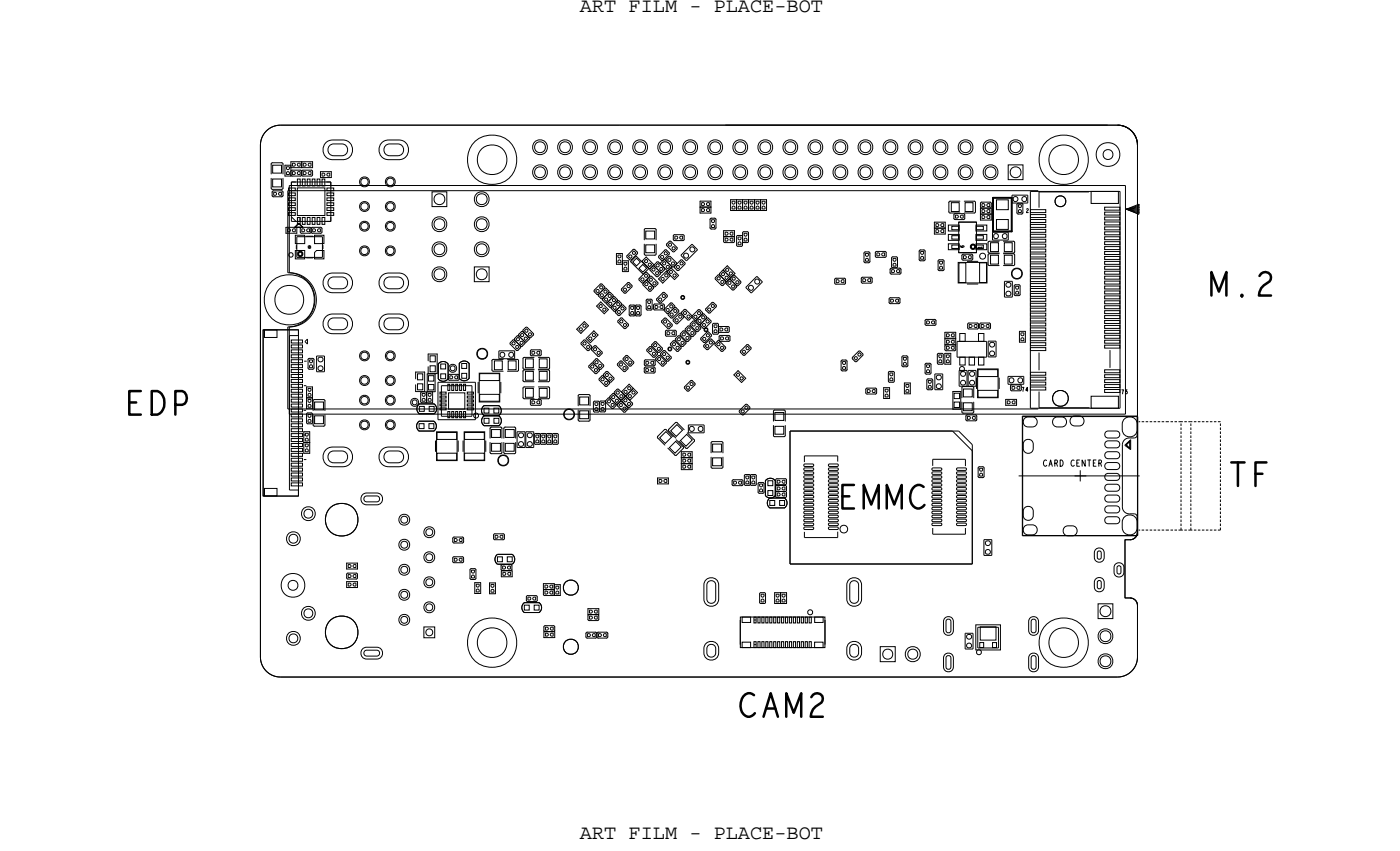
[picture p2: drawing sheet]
<svg xmlns="http://www.w3.org/2000/svg" width="142mm" height="86mm" viewBox="0 0 142 86" stroke-linecap="round" stroke-linejoin="round" font-family="sans-serif">
<defs><g id="words">
<g font-size="2.1">
<text x="58.8" y="1.2">ART FILM - PLACE-BOT</text>
<text x="58.8" y="85.1">ART FILM - PLACE-BOT</text>
</g>
<text font-size=".4" x="99.6" y="25.2" transform="rotate(-90 99.6 25.2)">1</text>
</g></defs>
<!-- layer: Board Outline -->
<g fill="none" stroke="#000" stroke-width=".1">
<path d="M26.4 14.7v52zM27 13.3l.6-.4 .9-.2h84.9a2.03 2.03 0 0 1 2 2v39.3a.76 .76 0 0 1-.7 .8h-.5v5.9h.5a.76 .76 0 0 1 .7 .7v5.3a2.03 2.03 0 0 1-2 2h-84.9a2.03 2.03 0 0 1-2.1-2v-52l.2-.8zM28.5 12.7a2.03 2.03 0 0 0-2.1 2M28.5 12.7h34.4zM62.9 12.7h50.5zM73.6 12.7h38.8zM113.4 12.7a2.03 2.03 0 0 1 2 2M115.4 14.7v39.3zM114.2 54.8h.5zM114.2 54.8v5.9zM115.4 54v.1a.76 .76 0 0 1-.7 .7M26.4 66.7a2.03 2.03 0 0 0 2.1 2"/>
<path d="M28.5 68.7h84.9zM114.2 60.7h.5zM114.7 60.7h.1a.76 .76 0 0 1 .6 .7M115.4 61.4v5.3zM115.4 66.7a2.03 2.03 0 0 1-2 2"/>
</g>
<!-- layer: Components -->
<g fill="none" stroke="#000" stroke-width=".1">
<path d="M27.5 16.6v1.1zM27.5 18.1v1zM27.5 19.1l.1 .1M27.6 19.5v.3zM27.6 19.8l.1 .2M27.6 16.5h1zM27.6 19.2h1zM27.6 16.5l-.1 .1M27.7 19.4h.9zM27.7 19.4l-.1 .1M27.7 20h.9zM28.6 16.5l.1 .1"/>
<path d="M28.6 19.4l.1 .1M28.7 19.1l-.1 .1M28.7 18.1v1zM28.7 16.6v1.1zM28.7 19.8l-.1 .2M28.7 19.5v.3zM28.9 17.9h.6zM28.9 16.8v1.1zM28.9 16.8h.6zM29.2 19.3h76.2zM29.2 19.3v8.4zM29.4 18.8v8.9z"/>
<path d="M29.4 18.8h50zM29.5 16.8v1.1zM29.5 17h1.1zM29.5 17.4v.3zM29.5 17.7l.1 .2M29.5 16.4v.6zM29.5 16.4h1.1zM29.6 18.5h4zM29.6 18.5v.4zM29.6 18.5h.4zM29.6 18.5v4zM29.6 17.3h.9z"/>
<path d="M29.6 17.3l-.1 .1M29.6 17.9h.9zM30.6 16.4v.6zM30.6 17.4v.3zM30.6 17h1.1zM30.6 16.4h1.1zM30.7 17.3h.9zM30.7 17.9l-.1-.2-.1 .2M30.7 17.3l-.1 .1-.1-.1M30.7 17.9h.9zM31.6 17.3l.1 .1M31.7 16.4v.6z"/>
<path d="M31.7 17.7l-.1 .2M31.7 17.4v.3zM32.5 18h1.1zM32.5 17.4v.6zM32.5 17.4h1.1zM33.1 18.5h.5zM33.6 18.5v.4zM33.6 18.5v4zM33.6 17.4v.6zM79.4 18.8h34.8zM102.7 19.8v.8zM102.7 19.8h1.6z"/>
<path d="M104.3 19.8v.8zM104.6 19.4h9.1zM104.6 19.4v22zM105.4 19.5v1.6zM105.4 19.5h5.1zM113.7 19.4v22zM114.2 18.8v23.2zM26.7 33.5v16.8zM26.7 33.5h3.6zM26.7 33.5h3.6v16.8h-3.6zM29 23.7h1.1zM29 23.1v.6z"/>
<path d="M29 23.1h1.1zM29.2 33.2h.1M29.2 33.2v8.3zM29.2 27.7h.1M29.2 27.7a2.75 2.75 0 0 1 2.8 2.7 2.75 2.75 0 0 1-2.8 2.8M29.4 25.7l.1-.1 .2 .1v.3l-.2 .1-.1-.1zM29.4 33.2v8.8zM29.4 27.7a2.75 2.75 0 0 1 2.7 2.7 2.75 2.75 0 0 1-2.7 2.8M29.4 34.1h.9zM29.4 34.1v15.6zM29.6 22.5h4zM29.6 22l.4 .5z"/>
<path d="M29.9 23.1h.8zM30.1 24.9v.4zM30.1 23.1v.6zM30.1 26.1h2.6zM30.1 24v2.1zM30.1 24h2.6zM30.2 22.1v.4zM30.2 22.5h.2zM30.2 22.1h.2zM30.3 33.5v.6zM30.3 22.7l.4 .4zM30.3 22.7l-.4 .4z"/>
<path d="M30.4 22.1v.4zM30.5 23.2v.3zM30.5 23.5l.1 .2M30.6 23.1h.8zM30.6 23.1l-.1 .1M30.6 23.7h.8zM30.8 39.1h.3zM30.9 36.6h.2zM30.9 34.7l.3 .2zM31.1 24h.7zM31.1 26.2h.7zM31.1 39.3h.6z"/>
<path d="M31.1 39.3v1.1zM31.2 34.4l-.3 .3zM31.2 34.4v.5zM31.2 25l.2 .2zM31.3 25l.2 .2zM31.3 25.2v-.1zM31.3 36.5v.8zM31.3 37.3l.1 .2M31.3 24.9v.1zM31.3 24.9l.2 .2zM31.4 24.9l.2 .2zM31.4 36.4h.3z"/>
<path d="M31.4 36.4l-.1 .1M31.4 37.5h.3zM31.4 23.1l.2 .1 .1-.1M31.5 25.2v-.1zM31.5 24.9v.1zM31.6 23.2v.3zM31.7 23.7l-.1-.2-.2 .2M31.7 23.1h.8zM31.7 23.7h.8zM31.7 39.3v1.1zM31.7 36.4l.2 .1M31.9 37.3l-.2 .2"/>
<path d="M31.9 36.5v.8zM32.1 37.7h.8zM32.1 36.1v1.6zM32.1 36.1h.8zM32.5 23.1l.2 .1M32.7 23.5l-.2 .2M32.7 23.2v.3zM32.7 24v2.1zM32.8 24.9v.4zM32.9 36.1v1.6zM33.1 22.5h.5zM33.6 22v.5z"/>
<path d="M42.2 37.8h.9zM42.2 37.8v.6zM42.2 39v.7zM42.2 39.7h.9zM42.7 39.9v.8zM42.8 39.8h.4zM42.8 39.8l-.1 .1M43.1 37.8v1.9zM43.2 39.8l.1 .1M43.3 39.9v.8zM43.3 39.8v1.1zM43.3 39.8h.6z"/>
<path d="M43.4 37.9h.8zM43.4 39.7h.8zM43.4 37.9v1.8zM43.4 37.9h1zM43.4 35.9h1zM43.4 37.2v.7zM43.4 35.9v.7zM43.9 39.8v1.1zM44.2 37.9v1.8zM44.4 35.9v2zM44.4 38.8h3.8zM44.4 38.8v3.8z"/>
<path d="M44.5 36.9v1.5zM44.5 36.9l.2-.1 .3-.1 .3 .1 .2 .1M44.8 39.1h3.1zM44.8 39.1v3.1zM45.5 36.9v1.5zM45.5 38.4l-.2 .2-.3 .1-.3-.1-.2-.2M45.5 38.1v.4zM45.5 38.5l.1 .1M45.6 38h.9zM45.6 38l-.1 .1M45.6 38.6h.9zM46.5 38l.1 .1"/>
<path d="M46.6 38.5l-.1 .1M46.6 38.1v.4zM46.6 36.9v1.5zM46.6 36.9l.2-.2 .3-.1 .3 .1 .2 .2M47.6 36.9v1.5zM47.6 38.4l-.2 .2h-.3h-.3l-.2-.2M47.9 39.1v3.1zM48.2 38.8v3.8zM48.5 38.8v1.1zM48.6 37.9h2.1v2.9h-2.1zM49.9 36.6v.9zM49.9 37.5l.1 .2"/>
<path d="M50 36.5h1.1zM50 37.7h1.1zM50 36.5l-.1 .1M50.6 35.6v.8zM50.6 35.6h1.6zM50.6 36.4h1.6zM50.8 38.8v1.1zM51.5 36.5h1zM51.5 37.7h1zM51.8 34.9l.6 .6zM51.8 34.8l.2-.3zM51.8 34.8v.1"/>
<path d="M52 34.5h.2M52.2 34.5l.6 .6zM52.2 35.6v.8zM52.2 34.3l.3-.2zM52.2 34.3v.2M52.4 35.5h.2M52.5 36.5l.1 .1M52.6 37.5l-.1 .2M52.6 36.6v.9zM52.7 34.1l.5 .6zM52.7 34.1l.6 .6zM52.7 33.9l.2-.2z"/>
<path d="M52.7 33.9v.2h-.2M52.8 35.3l-.2 .2zM52.8 35.1v.2M52.8 35.1h.2M52.9 33.7h.2M53.1 36.4v.9zM53.1 37.7v.9zM53.1 39.4v.9zM53.1 37.3l.1 .2M53.1 38.6l.1 .1M53.1 33.7l.6 .6zM53.1 33.5l.2-.3z"/>
<path d="M53.1 33.5v.2M53.2 36.3h1zM53.2 37.5h1zM53.2 38.7h1zM53.2 39.3h1zM53.2 36.3l-.1 .1M53.2 37.5l-.1 .2M53.2 39.3l-.1 .1M53.2 34.9l-.2 .2zM53.3 33.2h.2M53.4 34.7h-.1l-.1 .2M53.5 33.2l.6 .6z"/>
<path d="M53.7 34.4l-.3 .3zM53.7 34.3v.1M53.7 34.3h.2M53.8 35.6v.4zM53.8 36l.1 .1M53.9 35.5h.9zM53.9 35.5l-.1 .1M53.9 36.1h.9zM54.1 34l-.2 .3zM54.1 33.8v.2M54.6 36.3h1zM54.6 37.5h1z"/>
<path d="M54.6 38.7h1zM54.6 39.3h1zM54.8 35.5l.1 .1M54.9 36l-.1 .1M54.9 35.6v.4zM55.6 36.3l.2 .1M55.6 37.5l.2 .2M55.6 39.3l.2 .1M55.8 37.3l-.2 .2M55.8 38.6l-.2 .1M55.8 36.4v.9zM55.8 37.7v.9z"/>
<path d="M55.8 39.4v.9zM58.5 33.4l.4 .4zM58.5 33.4l.8-.8zM59 34.9l.6 .6zM59 34.8l.2-.3zM59 34.8v.1M59.2 34.5h.2M59.3 32.6l.4 .5zM59.4 34.5l.6 .6zM59.5 34.3l.4 .5zM59.5 34.3l.8-.7zM59.6 35.5h.2"/>
<path d="M59.7 33.1l-.8 .7zM59.8 37.3l.6 .6zM59.8 37.1l.2-.2zM59.8 37.1v.2M60 35.3l-.2 .2zM60 35.1v.2M60 36.9h.2M60.1 35.5l.6 .6zM60.1 35.4l.2-.3zM60.1 35.4v.1M60.2 36.9l.6 .6zM60.2 36.7l.3-.3z"/>
<path d="M60.2 36.7v.2M60.3 33.6l.4 .4zM60.3 35.1h.2M60.3 29.6l.3 .3zM60.3 29.4v.2M60.4 37.9h.2M60.5 36.4h.1M60.5 35.1l.6 .6zM60.5 31.1l.5-.5zM60.5 31.1l.8 .7zM60.6 29.9h.1M60.6 36.4l.6 .6z"/>
<path d="M60.7 36.1h.1M60.7 34l-.8 .8zM60.7 30l.3 .3zM60.7 29.9l.6-.6zM60.7 29.9v.1M60.8 37.6l-.2 .3zM60.8 37.5v.1M60.8 37.5h.2M60.8 38.6l.6 .6zM60.8 38.4l.3-.2zM60.8 38.4v.2M60.9 28.8l-.6 .6z"/>
<path d="M60.9 28.8h.2M61 30.6l.7 .8zM61 30.3h.2v.2M61.1 38.2h.1M61.1 35.9l-.3 .2zM61.1 35.7v.2M61.1 28.8l.2 .3zM61.2 30.5l.2 .2zM61.2 37.2l-.2 .3zM61.2 37v.2M61.2 38.2l.6 .6zM61.2 38.1l.6 .6z"/>
<path d="M61.2 38l.3-.3zM61.2 38v.1M61.3 29.1v.2M61.3 29.3l-.6 .6zM61.3 29.3h.2M61.4 39.2h.2M61.4 30.7h.2v.2M61.5 37.7h.2M61.5 29.3l.3 .2zM61.6 30.9l.2 .3zM61.6 30.7l.6-.6zM61.7 37.7l.6 .6z"/>
<path d="M61.7 31.4l-.4 .4zM61.8 29.5v.2h.2M61.8 29.7l-.6 .6zM61.8 38.8v.1M61.8 38.9l-.2 .3zM61.8 38.7h.2M61.8 31.2l.2-.1v.2M62 29.7l.2 .2zM62 31.3l.3 .3zM62 31.1l.6-.6zM62.1 40h.2M62.2 30.1l-.6 .6z"/>
<path d="M62.2 29.9v.2h.2M62.3 38.3v.2M62.3 38.5l-.3 .2zM62.3 31.6h.2v.1M62.3 40l.6 .6zM62.4 39.9l.6 .6zM62.4 39.8l.2-.3zM62.4 39.8v.1M62.4 30.1l.2 .3zM62.5 31.7l.2 .3zM62.5 31.6l.6-.6zM62.6 25.7h.6z"/>
<path d="M62.6 25.7v1.1zM62.6 26.8h.6zM62.6 39.5h.2M62.6 30.6l-.6 .6zM62.6 30.4v.2l.2-.1M62.7 37.1l.6 .6zM62.7 36.9l.2-.2zM62.7 36.9v.2M62.7 32h.2M62.7 32.7l.6 .6zM62.7 32.5l.3-.2zM62.7 32.5v.2"/>
<path d="M62.8 39.5l.6 .6zM62.8 30.5l.3 .3zM62.9 36.7h.2M63 32.3h.1M63.1 31l-.6 .6zM63.1 30.8v.2h.1M63.1 39.8l.4 .4zM63.1 39.8l.7-.8zM63.1 29.5l.2 .2zM63.1 29.3l.6-.6zM63.1 29.3v.2M63.1 36.7l.6 .6z"/>
<path d="M63.1 32.3l.6 .6zM63.2 25.7v1.1zM63.2 26.5h.6zM63.2 26.5v1.1zM63.2 27.6h.6zM63.2 31l.3 .2zM63.3 36.5l.6 .6zM63.3 36.3l.2-.2zM63.3 36.3v.2M63.3 37.7h.2M63.3 33.3h.2M63.3 29.7h.2"/>
<path d="M63.5 31.4l-.6 .6zM63.5 31.2v.2M63.5 36.1h.2M63.6 26.1l.3 .3zM63.6 25.9l.6-.6zM63.6 25.9v.2M63.7 36.1l.6 .6zM63.7 28.7h.2M63.7 37.3v.1M63.7 37.4l-.2 .3zM63.7 33.1l-.2 .2zM63.7 32.9v.2"/>
<path d="M63.8 26.5v1.1zM63.8 39l.5 .4zM63.8 31.1v.8zM63.8 31.9l.2 .2M63.9 37.1h.1M63.9 28.7l.2 .2zM63.9 26.4h.2M64 31h.3zM64 31l-.2 .1M64 32.1h.3zM64 26.6l1.3 1.2zM64.1 28.9v.2"/>
<path d="M64.1 29.1l-.6 .6zM64.2 25.3h.2M64.3 39.4l-.8 .8zM64.3 39.4l.4 .4zM64.3 36.9l-.3 .2zM64.3 36.7v.2M64.4 25.3l.3 .3zM64.4 31.1v.8zM64.6 26l1.2 1.3zM64.6 26l-.6 .6zM64.6 32.1l-.2-.2-.1 .2M64.6 31h.3z"/>
<path d="M64.6 31l-.2 .1-.1-.1M64.6 32.1h.3zM64.7 25.6v.2M64.7 25.8l-.6 .6zM64.7 39.8l-.8 .8zM64.9 28.4l.2 .3zM64.9 28.3l.6-.6zM64.9 28.3v.1M64.9 31l.1 .1M65 31.9l-.1 .2M65 31.1v.8zM65.1 28.7h.2"/>
<path d="M65.1 26.5l.8 .8zM65.3 27.8l.5-.5zM65.3 28.9l.6 .6zM65.3 28.7l.2-.2zM65.3 28.7v.2M65.4 37.4v.3zM65.4 37.7l.1 .2M65.4 23.3v1zM65.4 24.8v1zM65.4 25.8l.1 .1M65.4 36.6v.4zM65.4 37l.1 .1"/>
<path d="M65.5 27.7h.1M65.5 37.3h.8zM65.5 37.3l-.1 .1M65.5 37.9h.8zM65.5 23.2h.9zM65.5 25.9h.9zM65.5 23.2l-.1 .1M65.5 28.5h.2M65.5 36.5h.9zM65.5 36.5l-.1 .1M65.5 37.1h.9zM65.6 26.1l.7 .8z"/>
<path d="M65.6 26.1l-.5 .4zM65.6 30.5v.8zM65.6 31.3l.1 .2M65.6 27.7l.3 .2zM65.7 35.6l.6 .6zM65.7 35.4l.2-.2zM65.7 35.4v.2M65.7 28.5l.6 .6zM65.7 30.4h.3zM65.7 30.4l-.1 .1M65.7 31.5h.3zM65.7 28.3l.3-.2z"/>
<path d="M65.7 28.3v.2M65.9 29.5h.1M65.9 27.9v.2M65.9 28.1l-.6 .6zM65.9 35.2h.2M66 28.1h.1M66 27.5l.6 .5zM66 27.3l.2-.3zM66 27.3v.2M66 29.5l.3-.2zM66 30.4l.2 .1M66.1 35.2l.6 .6z"/>
<path d="M66.1 28.1l.6 .6zM66.2 35.1l.6 .6zM66.2 34.9l.2-.2zM66.2 34.9v.2M66.2 31.3l-.2 .2M66.2 30.5v.8zM66.2 27h.2M66.3 36.2h.1M66.3 29.1v.2M66.3 29.1h.2M66.3 31v.3zM66.3 31.3l.1 .1"/>
<path d="M66.3 37.3l.2 .1M66.3 26.9l-.4 .4zM66.4 36.5l.1 .1M66.4 27l.6 .6zM66.4 26.8l.2-.2zM66.4 26.8v.2M66.4 34.7h.2M66.4 30.8h.9zM66.4 30.8l-.1 .2M66.4 31.4h.9zM66.4 23.2l.2 .1M66.5 37.7l-.2 .2"/>
<path d="M66.5 37.4v.3zM66.5 37l-.1 .1M66.5 36.6v.4zM66.6 36.5l.6 .6zM66.6 36.3l.2-.2zM66.6 36.3v.2M66.6 25.8l-.2 .1M66.6 24.8v1zM66.6 23.3v1zM66.6 28h.2M66.6 34.7l.6 .6zM66.6 26.6h.2"/>
<path d="M66.7 30.5l.2 .2zM66.7 30.3l.6-.6zM66.7 30.3v.2M66.7 36l-.3 .2zM66.7 35.8v.2M66.7 28.7v.1M66.7 28.8l-.2 .3zM66.8 35.7h.1M66.8 36.1h.2M66.8 28.3l.4 .4zM66.8 28.3l.8-.8zM66.8 26.6l.6 .6z"/>
<path d="M66.9 26.2l.2 .2zM66.9 26l.6-.6zM66.9 26v.2M66.9 30.7h.2M67 26.7l.4-.4zM67 26.7l.8 .8zM67 36.1l.6 .6zM67 27.6h.2M67 27.8l-.2 .2zM67 27.6v.2M67.1 36l.6 .6zM67.1 35.8l.2-.2z"/>
<path d="M67.1 35.8v.2M67.1 26.4h.2M67.2 37.1h.1M67.2 32.7l.6 .6zM67.2 32.5l.2-.2zM67.2 32.5v.2M67.2 27.6l.2-.2zM67.2 35.5l-.3 .2zM67.2 35.3v.2M67.3 29.7h.1M67.3 30.8l.1 .2M67.3 35.6h.2"/>
<path d="M67.4 26.3l.8 .8zM67.4 32.3h.2M67.4 31.3l-.1 .1M67.4 31v.3zM67.4 31.5l.3 .3zM67.4 31.4l.6-.6zM67.4 31.4v.1M67.4 27.2v.2M67.4 29.7l.3 .2zM67.5 25.4h.1M67.5 35.6l.6 .6zM67.5 33.6v.4z"/>
<path d="M67.5 34l.1 .1M67.6 36.7v.2M67.6 36.9l-.3 .2zM67.6 32.3l.6 .6zM67.6 26.5l.6 .6zM67.6 26.3l.2-.3zM67.6 26.3v.2M67.6 27.5l.4 .5zM67.6 25.4l.3 .2zM67.6 33.5h.9zM67.6 33.5l-.1 .1M67.6 34.1h.9z"/>
<path d="M67.7 36.6h.1M67.7 24.9l.6 .6zM67.7 24.7l.2-.2zM67.7 24.7v.2M67.7 27.6l.4-.4zM67.7 27.6l.7 .8zM67.7 31.8h.1M67.7 30.1l-.6 .6zM67.7 29.9v.2M67.8 33.3h.1M67.8 35.3l.2-.1 .1 .1v.2l-.1 .1-.2-.1zM67.8 32l.3 .2z"/>
<path d="M67.8 31.8l.6-.6zM67.8 31.8v.2M67.8 26h.2M67.9 25.8l-.6 .6zM67.9 25.6v.2M67.9 24.5h.2M68 30.8h.2M68 26l.6 .6zM68 28l-.8 .7zM68.1 35l.6 .6zM68.1 34.8l.2-.2zM68.1 34.8v.2"/>
<path d="M68.1 32.2h.2M68.1 36.2v.2M68.1 36.4l-.3 .2zM68.1 24.5l.6 .6zM68.1 27.2l.8 .7zM68.2 27.1l-.4 .4zM68.2 33.1l-.3 .2zM68.2 32.9v.2M68.2 27.1h.2M68.2 30.8l.2 .2zM68.3 25.5h.1M68.3 34.6h.2"/>
<path d="M68.3 23.9v.4zM68.3 24.3l.1 .1M68.3 32.6l.3 .2zM68.3 32.4l.6-.6zM68.3 32.4v.2M68.4 27.1l.2-.3zM68.4 31.2h.2M68.4 31.2l-.6 .6zM68.4 31v.2M68.4 23.8h.9zM68.4 23.8l-.1 .1M68.4 24.4h.9z"/>
<path d="M68.5 27.2l.2 .2zM68.5 27l.6-.6zM68.5 27v.2M68.5 34.6l.6 .6zM68.5 33.5l.1 .1M68.6 34.5l.6 .6zM68.6 34.3l.2-.2zM68.6 34.3v.2M68.6 32.8h.2M68.6 31.2l.3 .3zM68.6 26.6v.2M68.6 34l-.1 .1"/>
<path d="M68.6 33.6v.4zM68.7 35.6h.1M68.7 25.3l-.3 .2zM68.7 25.1v.2M68.7 27.4h.2M68.8 34.1h.2M68.9 31.6l-.6 .6zM68.9 31.5v.1M68.9 27.9l-.5 .5zM68.9 31.8h.2M69 34.1l.6 .6zM69.1 26.4h.1"/>
<path d="M69.1 34l.6 .6zM69.1 33.8l.2-.2zM69.1 33.8v.2M69.1 35.4l-.3 .2zM69.1 35.2v.2M69.1 25.9l.6 .6zM69.1 25.9l1.1-1.1zM69.1 30.1l.2-.1 .2 .1v.2l-.2 .1-.2-.1zM69.1 31.8l.3 .3zM69.2 35.1h.1M69.2 31.8l.6 .6zM69.2 31.7l.2-.3z"/>
<path d="M69.2 31.7v.2M69.2 26.4l.3 .2zM69.3 23.8l.1 .1M69.3 33.6h.2M69.4 32.2l-.6 .6zM69.4 32.1v.1M69.4 31.4h.2M69.4 24.3l-.1 .1M69.4 23.9v.4zM69.5 39.4l.2 .3zM69.5 39.2l.6-.6zM69.5 39.2v.2"/>
<path d="M69.5 26.6v.2M69.5 26.8l-.6 .6zM69.5 33.6l.6 .6zM69.6 33.5l.6 .6zM69.6 33.3l.2-.2zM69.6 33.3v.2M69.6 34.9l-.3 .2zM69.6 34.7v.2M69.6 31.4l.6 .6zM69.6 36.7l.2-.1 .2 .1v.2l-.2 .1-.2-.1zM69.7 34.6h.1M69.7 39.7h.2"/>
<path d="M69.8 32.4h.2M69.8 33.1h.2M70 33.1l.6 .6zM70.1 33l.6 .6zM70.1 32.8l.2-.2zM70.1 32.8v.2M70.1 38.6h.2M70.1 34.2v.2M70.1 34.4l-.3 .2zM70.2 34.1h.1M70.2 32.2l-.2 .2zM70.2 32v.2"/>
<path d="M70.2 24.8l.6 .5zM70.2 32.2l.3 .3zM70.2 32l.6-.5zM70.3 38.6l.2 .3zM70.3 32.6h.2M70.5 32.6l.6 .6zM70.5 32.5h.2v.2M70.5 39.1l-.6 .6zM70.5 38.9v.2M70.6 33.9l-.3 .2zM70.6 33.7v.2M70.7 32.7l.2 .2z"/>
<path d="M70.7 32.5l.6-.6zM70.7 33.6h.1M70.8 25.3l-1.1 1.2zM70.8 31.5h.2M70.9 32.9h.2M71 31.5l.3 .2zM71 21h1.1zM71 21.6h1.1zM71 20.4h1.1zM71 20.4v.6zM71 21v.6zM71.1 33.4l-.3 .2z"/>
<path d="M71.1 33.2v.2M71.1 33.1l.2 .2zM71.1 32.9l.6-.6zM71.1 32.9v.2M71.1 34.3l.6-.6zM71.1 34.5l.3 .2zM71.1 34.3v.2M71.3 31.9h.1M71.3 31.9l-.6 .6zM71.3 31.7v.2M71.3 33.3h.2M71.4 34.7h.2"/>
<path d="M71.4 31.9l.3 .2zM71.4 35.2l.3 .2zM71.4 35l.6-.6zM71.4 35v.2M71.5 33.4l.1-.1 .2 .1v.2l-.2 .1-.1-.1zM71.6 31.5l.3 .2zM71.6 31.3l.6-.6zM71.6 31.3v.2M71.7 32.3l-.6 .6zM71.7 32.1v.2M71.7 35.4h.2M71.7 32.3h.2"/>
<path d="M71.7 33.7h.2M71.9 32.3l.2 .2zM71.9 31.7h.2M71.9 33.7l.3 .2zM72 34.4h.2M72.1 22.3v.8zM72.1 23.1l.1 .1M72.1 32.7l-.6 .6zM72.1 32.5v.2M72.1 20.4v.6zM72.1 21v.6zM72.2 34.1l-.6 .6z"/>
<path d="M72.2 33.9v.2M72.2 22.1h.3zM72.2 22.1l-.1 .2M72.2 23.2h.3zM72.2 34.4l.3 .3zM72.2 30.7h.2M72.3 32.9v.9zM72.3 33.8l.1 .1M72.4 30.7l.3 .3zM72.4 32.8h.4zM72.4 32.8l-.1 .1M72.4 33.9h.4z"/>
<path d="M72.5 34.7v.2M72.5 34.9l-.6 .5zM72.5 22.1l.2 .2M72.6 35l.6 .6zM72.6 34.8l.2-.2zM72.6 34.8v.2M72.6 28.3l.6 .6zM72.6 28.2l.2-.3zM72.6 28.2v.1M72.7 23.1l-.2 .1M72.7 22.3v.8zM72.7 31.1l-.6 .6z"/>
<path d="M72.7 31v.1M72.8 32.8l.1 .1M72.8 34.6h.2M72.8 27.9h.2M72.9 33.3v.3zM72.9 33.6l.1 .1M72.9 33.8l-.1 .1M72.9 32.9v.9zM73 34.2v.3zM73 34.5l.1 .1M73 34.6l.6 .6zM73 33.1h.9z"/>
<path d="M73 33.1l-.1 .2M73 33.7h.9zM73 27.9l.6 .6zM73 27.7l.3-.2zM73 27.7v.2M73.1 34h.8zM73.1 34l-.1 .2M73.1 34.6h.8zM73.2 35.6h.2M73.2 28.9h.2M73.3 27.5h.2M73.4 27.4l.8 .8z"/>
<path d="M73.4 24h1.1zM73.4 24.1v.4zM73.4 24.5l.2 .1M73.4 23.4v.6zM73.4 23.4h1.1zM73.5 27.5l.6 .6zM73.6 24h.8zM73.6 24l-.2 .1M73.6 24.6h.8zM73.6 35.4l-.2 .2zM73.6 35.2v.2M73.6 28.7l-.2 .2z"/>
<path d="M73.6 28.5v.2M73.6 28.5h.2M73.7 28.8l.6 .6zM73.7 28.6l.2-.2zM73.7 28.6v.2M73.8 27l.8 .7zM73.8 27l-.4 .4zM73.8 28.5l.3-.2zM73.9 33.1l.1 .2M73.9 34l.2 .2M74 33.6l-.1 .1M74 33.3v.3z"/>
<path d="M74.1 28.1v.2M74.1 34.5l-.2 .1M74.1 34.2v.3zM74.1 28.4l.6 .6zM74.1 28.2l.3-.3zM74.1 28.2v.2h-.2M74.1 21.4h.6zM74.1 20.3v1.1zM74.1 20.3h.6zM74.3 29.4h.2M74.4 27.9h.2M74.4 24l.1 .1"/>
<path d="M74.5 38l.4-.4zM74.5 38l.7 .8zM74.5 29.4l.2-.2zM74.5 23.4v.6zM74.5 24.5l-.1 .1M74.5 24.1v.4zM74.6 27.9l.5 .6zM74.6 27.7l-.4 .5zM74.7 20.3v1.1zM74.7 24v.9zM74.7 21.4h.6zM74.7 24.9l.2 .1"/>
<path d="M74.7 20.3h.6zM74.9 23.9h.3zM74.9 23.9l-.2 .1M74.9 25h.3zM74.9 37.6l.8 .8zM74.9 29h-.2v.2M75.1 28.7l-.2 .3zM75.1 28.5v.2M75.2 35.6l.6-.6zM75.2 35.8l.2 .2zM75.2 35.6v.2M75.2 23.9l.1 .1"/>
<path d="M75.3 20.3v1.1zM75.3 24.9l-.1 .1M75.3 24v.9zM75.4 23.6v.9zM75.4 24.5l.1 .1M75.4 21.4h.6zM75.4 20.3h.6zM75.4 20.3v1.1zM75.4 36h.2M75.5 23.5h.3zM75.5 23.5l-.1 .1M75.5 24.6h.3z"/>
<path d="M75.7 29.2l.5 .5zM75.7 29.2l1.1-1.2zM75.7 38.4l-.5 .4zM75.8 35h.1M75.8 23.5l.2 .1M75.9 35l.3 .2zM76 20.3v1.1zM76 24.5l-.2 .1M76 23.6v.9zM76 21.4h.6zM76 20.3h.6zM76.2 35.4l-.6 .6z"/>
<path d="M76.2 35.2v.2M76.6 20.3v1.1zM76.6 21.4h.6zM76.6 20.3h.6zM76.8 28l.6 .6zM77.2 20.3v1.1zM77.2 21.4h.6zM77.2 20.3h.6zM77.4 28.6l-1.2 1.1zM77.8 20.3v1.1zM84.7 28.4v.3zM84.7 28.7l.1 .1"/>
<path d="M84.8 28.2h.9zM84.8 28.2l-.1 .2M84.8 28.8h.9zM85.3 36.7v.8zM85.3 37.5l.2 .1M85.5 36.5h.3zM85.5 36.5l-.2 .2M85.5 37.6h.3zM85.7 28.2l.1 .2M85.8 28.7l-.1 .1M85.8 28.4v.3zM85.8 36.5l.2 .2"/>
<path d="M85.9 37.5l-.1 .1M86 36.7v.8zM86.5 36.4l.3 .3zM86.5 36.3l.6-.6zM86.5 36.3v.1M86.8 36.7h.1M87.1 35.7h.2M87.3 35.7l.2 .2zM87.4 28.3v.3zM87.4 28.6l.1 .1M87.5 28.1h.9zM87.5 28.1l-.1 .2"/>
<path d="M87.5 28.7h.9zM87.5 36.1l-.6 .6zM87.5 35.9v.2M87.7 25.7v.8zM87.7 26.5l.1 .2M87.8 25.6h.3zM87.8 25.6l-.1 .1M87.8 26.7h.3zM87.9 39.5v.4zM87.9 39.9l.1 .1M88 39.4h.8zM88 39.4l-.1 .1"/>
<path d="M88 40h.8zM88.1 25.6l.2 .1M88.3 26.5l-.2 .2M88.3 25.7v.8zM88.4 28.1l.1 .2M88.5 28.6l-.1 .1M88.5 28.3v.3zM88.8 25.6v.4zM88.8 26l.1 .1M88.8 39.4l.2 .1M88.9 25.5h.9zM88.9 25.5l-.1 .1"/>
<path d="M88.9 26.1h.9zM89 39.5v.4zM89 39.9l-.2 .1M89.7 39.3v1.1zM89.7 39.3h.6zM89.8 25.5l.1 .1M89.9 26l-.1 .1M89.9 25.6v.4zM90.1 37.8v.9zM90.1 38.7l.2 .1M90.2 30.3v.4zM90.2 30.7l.1 .1"/>
<path d="M90.3 39.3v1.1zM90.3 37.7h.3zM90.3 37.7l-.2 .1M90.3 38.8h.3zM90.3 27.3v.4zM90.3 27.7l.1 .1M90.3 30.2h.9zM90.3 30.2l-.1 .1M90.3 30.8h.9zM90.4 27.2h.9zM90.4 27.2l-.1 .1M90.4 27.8h.9z"/>
<path d="M90.5 26.2v.8zM90.5 27l.1 .2M90.6 26.1h.3zM90.6 26.1l-.1 .1M90.6 27.2h.3zM90.6 37.7l.1 .1M90.7 38.7l-.1 .1M90.7 37.8v.9zM90.9 26.1l.2 .1M91.1 27l-.2 .2M91.1 26.2v.8zM91.2 30.2l.1 .1"/>
<path d="M91.3 27.2l.1 .1M91.3 30.7l-.1 .1M91.3 30.3v.4zM91.4 27.7l-.1 .1M91.4 27.3v.4zM91.5 36.2v.9zM91.5 37.1l.1 .1M91.6 36.1h.4zM91.6 36.1l-.1 .1M91.6 37.2h.4zM91.8 40h.6zM91.8 38.9h.6z"/>
<path d="M91.8 38.9v1.1zM92 36.1l.1 .1M92.1 37.1l-.1 .1M92.1 36.2v.9zM92.4 38.9v1.1zM93.3 25.5v.8zM93.3 26.3l.1 .2M93.4 25.4h.3zM93.4 25.4l-.1 .1M93.4 26.5h.3zM93.7 25.4l.2 .1M93.9 37v.8z"/>
<path d="M93.9 37.8l.1 .2M93.9 26.3l-.2 .2M93.9 25.5v.8zM93.9 32.5v.4zM93.9 32.9l.1 .1M94 36.9h.3zM94 36.9l-.1 .1M94 38h.3zM94 32.4h.8zM94 32.4l-.1 .1M94 33h.8zM94 38.6v.8z"/>
<path d="M94 39.4l.2 .1M94.2 38.4h.3zM94.2 38.4l-.2 .2M94.2 39.5h.3zM94.3 36.9l.2 .1M94.5 37.8l-.2 .2M94.5 37v.8zM94.5 38.4l.1 .2M94.6 39.4l-.1 .1M94.6 38.6v.8zM94.8 23.1h1.1zM94.8 23.8h1.1z"/>
<path d="M94.8 22.5h1.1zM94.8 22.5v.6zM94.8 23.2h1.1zM94.8 23.2v.6zM94.8 32.4l.2 .1M94.9 39.5h.8zM94.9 37.9v1.6zM94.9 37.9h.8zM95 32.9l-.2 .1M95 32.5v.4zM95.1 36v.8zM95.1 36.8l.1 .2"/>
<path d="M95.2 26.5v.8zM95.2 27.3l.1 .2M95.2 35.9h.4zM95.2 35.9l-.1 .1M95.2 37h.4zM95.3 26.4h.4zM95.3 26.4l-.1 .1M95.3 27.5h.4zM95.6 35.9l.1 .1M95.7 37.9v1.6zM95.7 26.4l.1 .1M95.7 36.8l-.1 .2"/>
<path d="M95.7 36v.8zM95.8 27.3l-.1 .2M95.8 26.5v.8zM95.9 37h.6zM95.9 35.9h.6zM95.9 35.9v1.1zM95.9 34.3h1.1zM95.9 35h1.1zM95.9 35.1v.4zM95.9 35.5l.1 .1M95.9 33.7v.6zM95.9 33.7h1.1z"/>
<path d="M95.9 34.4v.6zM95.9 34.4h1.1zM95.9 22.5v.6zM95.9 23.2v.6zM96 35h.9zM96 35l-.1 .1M96 35.6h.9zM96.3 20.5v1zM96.3 21.5l.1 .1M96.4 21.6h1zM96.4 20.4h1zM96.4 20.4l-.1 .1"/>
<path d="M96.5 35.9v1.1zM96.6 23h.7v.3h-.7zM96.6 23.9h.7v.4h-.7zM96.6 24.9h.7v.3h-.7zM96.7 39.7h.8zM96.7 39.7v1.8zM96.8 21.8v.4zM96.8 22.2l.1 .1M96.9 35l.1 .1M96.9 21.7h.9zM96.9 21.7l-.1 .1M96.9 22.3h.9z"/>
<path d="M97 33.7v.6zM97 34.4v.6zM97 35.5l-.1 .1M97 35.1v.4zM97.1 36.2h3zM97.1 34.6h3zM97.1 34.6v1.6zM97.2 26.6h3v2.1h-3zM97.3 22.5v.2zM97.3 25.6h1.8zM97.3 25.5v.1zM97.3 22.5h1.8v3.1h-1.8z"/>
<path d="M97.3 22.5h1.8zM97.3 39.2h.8zM97.3 37.6v1.6zM97.3 37.6h.8zM97.4 37.3l.2-.1 .2 .1 .1 .1-.1 .2-.2 .1-.2-.1v-.2zM97.5 39.7v1.8zM97.6 25.9v.4zM97.6 26.3l.1 .1M97.6 39.4v1zM97.7 25.8h.9zM97.7 25.8l-.1 .1M97.7 26.4h.9z"/>
<path d="M97.7 39.2h1zM97.7 39.2l-.1 .2M97.8 21.7l.1 .1M97.8 21.6h1.1zM97.8 20.4h1.1zM97.9 22.2l-.1 .1M97.9 21.8v.4zM98.1 26.5h1.2zM98.1 28.8h1.2zM98.1 37.6v1.6zM98.2 32.9v.4zM98.2 33.3l.1 .1"/>
<path d="M98.2 39.2h.8zM98.2 37.6v1.6zM98.2 37.6h.8zM98.3 32.8h.9zM98.3 32.8l-.1 .1M98.3 33.4h.9zM98.6 25.8l.1 .1M98.7 39.2l.1 .2M98.7 26.3l-.1 .1M98.7 25.9v.4zM98.8 39.4v1zM98.9 20.4l.1 .1"/>
<path d="M99 21.5l-.1 .1M99 20.5v1zM99 37.6v1.6zM99.1 22.5v.2zM99.1 25.5v.1zM99.1 23h.7v.3h-.7zM99.1 24.9h.7v.3h-.7zM99.1 23.9h.7v.4h-.7zM99.1 38.3v1.2zM99.2 32.8l.1 .1M99.2 37.4h2.1v3h-2.1zM99.3 33.3l-.1 .1"/>
<path d="M99.3 32.9v.4zM99.4 32.9v.4zM99.4 33.3l.1 .1M99.5 25.8l.2-.1 .2 .1 .1 .2-.1 .2-.2 .1-.2-.1-.1-.2zM99.5 20.6v.4zM99.5 22.3h1.1zM99.5 21.7h1.1zM99.5 21l.1 .1M99.5 21.7v.6zM99.5 21.1v.6zM99.5 21.1h1.1zM99.5 32.8h.9z"/>
<path d="M99.5 32.8l-.1 .1M99.5 33.4h.9zM99.6 20.5h.9zM99.6 20.5l-.1 .1M99.6 21.1h.9zM100.1 34.6v1.6zM100.3 24.6v1zM100.3 25.9v.9zM100.3 25.6l.1 .1M100.3 26.8l.1 .1M100.3 36.2h.8zM100.3 34.6h.8z"/>
<path d="M100.3 34.6v1.6zM100.4 32.8l.1 .1M100.4 25.7h1zM100.4 24.5h1zM100.4 26.9h1zM100.4 24.5l-.1 .1M100.4 25.7l-.1 .2M100.5 20.5l.1 .1M100.5 33.3l-.1 .1M100.5 32.9v.4zM100.6 21.7v.6zM100.6 21.1v.6z"/>
<path d="M100.6 21l-.1 .1M100.6 20.6v.4zM100.7 24.4h1.6zM100.7 23.6h1.6zM100.7 23.6v.8zM101.1 34.6v1.6zM101.4 38.3v1.2zM101.8 25.7h1zM101.8 24.5h1zM101.8 26.9h1zM101.9 30.1h.8zM101.9 28.5h.8z"/>
<path d="M101.9 28.5v1.6zM102.3 38.2v.8zM102.3 38.2h1.6zM102.3 39h1.6zM102.3 23.6v.8zM102.5 39.2v.3zM102.5 39.5l.2 .2M102.7 39.1h.8zM102.7 39.1l-.2 .1M102.7 39.7h.8zM102.7 20.6h1.6zM102.7 28.5v1.6z"/>
<path d="M102.8 24.5l.2 .1M102.8 25.7l.2 .2M102.9 29v.9zM102.9 29.9l.1 .1M103 25.6l-.2 .1M103 26.8l-.2 .1M103 24.6v1zM103 25.9v.9zM103 28.9h.4zM103 28.9l-.1 .1M103 30h.4zM103.2 20.7v.9z"/>
<path d="M103.2 21.6l.1 .1M103.3 20.6h.4zM103.3 20.6l-.1 .1M103.3 21.7h.4zM103.4 28.9l.1 .1M103.4 34.7h.6zM103.4 33.6v1.1zM103.4 33.6h.6zM103.5 39.1l.1 .1M103.5 29v.9zM103.5 29.9l-.1 .1M103.6 39.5l-.1 .2"/>
<path d="M103.6 39.2v.3zM103.7 20.6l.1 .1M103.8 21.6l-.1 .1M103.8 20.7v.9zM103.9 38.2v.8zM104 33.6v1.1zM105.4 35.8v1.8zM105.4 39.7v1.7zM112.6 35.5v1.8zM114.3 21.2l1.3 .5zM114.3 21.2l1.3 .3zM114.3 21.2h1.3z"/>
<path d="M114.3 21.2l1.3-.2zM114.3 21.2l1.3-.5zM114.3 21.2l1.3 .4zM114.3 21.2l1.3 .2zM114.3 21.2l1.3-.1zM114.3 21.2l1.3-.4zM115.6 20.7v1zM115.6 21.5v.1zM115.6 21.2v.2zM115.6 21v.1zM115.6 20.7v.1zM26.7 50.3h3.6z"/>
<path d="M29.2 41.5h76.2zM29.4 42h50zM29.4 49.7h.9zM30.3 49.7v.6zM30.8 41.6h.3zM30.8 44.1h.3zM30.8 46h.6zM30.8 44.9h.6zM30.8 44.9v1.1zM30.8 43.8v1.1zM30.8 43.8h.6zM30.8 46.6h.3z"/>
<path d="M31.1 42v.9zM31.1 41.5h.6zM31.1 40.4h.6zM31.1 42.9l.1 .1M31.1 40.4v1.1zM31.2 41.9h.4zM31.2 41.9l-.1 .1M31.2 43h.4zM31.4 44.9v1.1zM31.4 43.8v1.1zM31.6 41.9l.1 .1M31.7 42.9l-.1 .1"/>
<path d="M31.7 40.4v1.1zM31.7 42v.9zM31.8 40.7v1zM31.8 42.1v1zM31.8 43.1l.1 .1M31.9 40.5h.9zM31.9 43.2h.9zM31.9 40.5l-.1 .2M32.8 40.5l.2 .2M33 43.1l-.2 .1M33 40.7v1zM33 42.1v1z"/>
<path d="M35.2 57.7h1.1zM35.2 59.6h1.1zM35.2 57.1v.6zM35.2 57.1h1.1zM35.2 59v.6zM35.2 59h1.1zM35.2 58.3v.3zM35.2 58.6l.1 .2M35.3 58.2h.8zM35.3 58.2l-.1 .1M35.3 58.8h.8zM36.1 58.2l.2 .1"/>
<path d="M36.3 57.1v.6zM36.3 59v.6zM36.3 58.6l-.2 .2M36.3 58.3v.3zM42.5 43.7h1.5zM42.5 42.7h1.5zM42.5 42.7l-.2 .3v.2l.1 .3 .1 .2M42.6 42h1.5zM42.6 41h1.5zM42.6 41l-.2 .2-.1 .3 .1 .3 .2 .2M42.7 40.7l.1 .2M42.8 40.9h.4z"/>
<path d="M43.3 40.7l-.1 .2M43.3 40.9h.6zM44 42.7l.2 .3 .1 .2-.1 .3-.2 .2M44.1 41l.1 .2 .1 .3-.1 .3-.1 .2M44.2 44.7v1.1zM44.3 43.8h2.1v2.9h-2.1zM44.4 42.6h3.8zM44.8 42.2h3.1zM45.9 56.6v.4zM45.9 57l.2 .1M45.9 54.6v.4zM45.9 55l.2 .1"/>
<path d="M46.1 56.5h.8zM46.1 56.5l-.2 .1M46.1 57.1h.8zM46.1 54.5h.8zM46.1 54.5l-.2 .1M46.1 55.1h.8zM46.5 44.7v1.1zM46.9 56.5l.1 .1M46.9 54.5l.1 .1M47 44.7v1.1zM47 57l-.1 .1M47 56.6v.4z"/>
<path d="M47 55l-.1 .1M47 54.6v.4zM47.1 43.8h2.1v2.9h-2.1zM47.7 57.8v.9zM47.7 58.7l.1 .1M47.8 57.7h.4zM47.8 57.7l-.1 .1M47.8 58.8h.4zM48.1 42l.2-.1 .2 .1 .1 .2-.1 .1-.2 .1-.2-.1v-.1zM48.2 57.7l.1 .1M48.2 59.1v1.1zM48.2 59.1h.6z"/>
<path d="M48.3 58.7l-.1 .1M48.3 57.8v.9zM48.8 59.1v1.1zM49.1 42.2h1.5zM49.1 41.2h1.5zM49.1 41.2l-.2 .2v.3v.2l.2 .3M49.1 43.2h1.5zM49.1 42.2l-.2 .2v.3v.3l.2 .2M49.3 44.7v1.1zM49.7 59.1v1.1zM49.7 59.1h.6zM49.7 43.5v1z"/>
<path d="M49.7 44.9v1zM49.7 45.9l.2 .1M49.9 43.3h.9zM49.9 46h.9zM49.9 43.3l-.2 .2M50.1 54.3v.3zM50.1 54.6l.1 .2M50.2 54.2h.9zM50.2 54.2l-.1 .1M50.2 54.8h.9zM50.3 59.1v1.1zM50.5 56.3h1.5z"/>
<path d="M50.5 57.3h1.5zM50.5 56.3l-.2 .2-.1 .3 .1 .3 .2 .2M50.6 41.2l.2 .2 .1 .3-.1 .3-.2 .2M50.6 42.2l.2 .2 .1 .3-.1 .3-.2 .2M50.8 43.3l.1 .2M50.8 57.4v.4zM50.8 57.8l.2 .1M50.9 58.5h1.1zM50.9 57.9v.6zM50.9 57.9h1.1zM50.9 45.9l-.1 .1M50.9 44.9v1z"/>
<path d="M50.9 43.5v1zM51 57.3h.8zM51 57.3l-.2 .1M51 57.9h.8zM51.1 54.2l.1 .1M51.1 43.5v1zM51.1 44.9v1zM51.1 45.9l.2 .1M51.2 54.6l-.1 .2M51.2 54.3v.3zM51.3 43.3h.9zM51.3 46h.9z"/>
<path d="M51.3 43.3l-.2 .2M51.8 57.3l.1 .1M51.9 57.8l-.1 .1M51.9 57.4v.4zM52 57.9v.6zM52 56.3l.2 .2v.2v.3l-.2 .3M52.2 43.3l.1 .2M52.3 45.9l-.1 .1M52.3 44.9v1zM52.3 43.5v1zM52.5 45.4h.8zM52.5 43.8v1.6z"/>
<path d="M52.5 43.8h.8zM53.1 40.3l.1 .2M53.2 40.5h1zM53.3 43.8v1.6zM53.4 45.4h.8zM53.4 43.8v1.6zM53.4 43.8h.8zM53.8 40.7v.3zM53.8 41l.1 .1M53.9 40.5h.9zM53.9 40.5l-.1 .2M53.9 41.1h.9z"/>
<path d="M54.2 43.8v1.6zM54.2 44.1v.9zM54.2 45l.1 .1M54.3 44h.4zM54.3 44l-.1 .1M54.3 45.1h.4zM54.6 40.5h1zM54.7 44l.1 .1M54.8 40.5l.1 .2M54.8 45l-.1 .1M54.8 44.1v.9zM54.8 45l.2 .1"/>
<path d="M54.9 41l-.1 .1M54.9 40.7v.3zM55 44h.3zM55 44l-.2 .1M55 45.1h.3zM55.1 59.8h1.1zM55.1 60v.3zM55.1 59.2v.6zM55.1 59.2h1.1zM55.3 59.8h.8zM55.3 59.8l-.2 .2M55.4 44.1v.9z"/>
<path d="M55.6 45.1l-.2-.1-.1 .1M55.6 44h.3zM55.6 44l-.2 .1-.1-.1M55.6 45.1h.3zM55.8 40.3l-.2 .2M56 44.1v.9zM56.1 59.8l.1 .2M56.2 45.1l-.2-.1-.1 .1M56.2 44h.3zM56.2 44l-.2 .1-.1-.1M56.2 45.1h.3zM56.2 59.2v.6z"/>
<path d="M56.2 60v.3zM56.3 59.3v1.1zM56.3 59.3h.6zM56.5 44l.2 .1M56.6 45l-.1 .1M56.7 44.1v.9zM56.9 59.3v1.1zM58.7 40.2v1zM58.7 41.6v1zM58.7 42.6l.1 .1M58.8 40h.9zM58.8 42.7h.9z"/>
<path d="M58.8 40l-.1 .2M59.7 40l.2 .2M59.9 42.6l-.2 .1M59.9 41.6v1zM59.9 40.2v1zM60.2 40.8v.9zM60.2 41.7l.1 .1M60.3 40.7h.4zM60.3 40.7l-.1 .1M60.3 41.8h.4zM60.7 40.7l.1 .1M60.8 41.7l-.1 .1"/>
<path d="M60.8 40.8v.9zM60.9 40.8v.9zM60.9 41.7l.1 .1M61 40.7h.3zM61 40.7l-.1 .1M61 41.8h.3zM61.3 40.7l.2 .1M61.5 41.7l-.2 .1M61.5 40.8v.9zM61.5 40.8l.6 .6zM61.5 40.6l.2-.2zM61.5 40.6v.2"/>
<path d="M61.7 40.4h.2M61.9 40.4l.6 .6zM61.9 40.2l.2-.2zM61.9 40.2v.2M62.1 41.4h.1M62.5 41.2l-.3 .2zM62.5 41v.2M62.5 41h.2M62.7 41.2l.6 .6zM62.7 41l.2-.2zM62.7 41v.2M62.9 40.8h.2"/>
<path d="M62.9 40.7l-.2 .3zM62.9 40.6v.1M63 40.5h.1M63.1 40.8l.6 .6zM63.1 40.7l.6 .6zM63.1 40.5l.3-.2zM63.1 40.5v.2M63.3 41.8h.1M63.4 40.3l-.3 .2zM63.4 40.1v.2h.2M63.5 40.2l.4 .4zM63.5 40.2l.8-.8z"/>
<path d="M63.6 40.3l.6 .6zM63.7 41.4v.2M63.7 41.6l-.3 .2zM63.7 41.3h.2M64.2 40.9v.2M64.2 41.1l-.3 .2zM66.7 49.1h1.1zM66.7 48.5v.6zM66.7 48.5h1.1zM66.7 44.5l.8 .7zM66.7 44.3l.7-.7zM66.7 44.3v.2"/>
<path d="M67.4 43.6h.2M67.6 43.6l.7 .7zM67.8 45.5l.7 .7zM67.8 48.5v.6zM67.9 43.7l.7 .8zM67.9 43.6l.6-.7zM67.9 43.6v.1M68.5 46.2h.2M68.5 42.9h.2M68.6 44.6l.7 .7zM68.7 42.9l.7 .7zM68.9 44.8l.7 .7z"/>
<path d="M69.1 47.7h1.1zM69.1 46.4h1.1zM69.1 47h1.1zM69.1 47.1v.6zM69.1 47.1h1.1zM69.1 45.8h1.1zM69.1 45.8v.6zM69.1 46.4v.6zM69.3 45.3v.2M69.3 45.5l-.6 .7zM69.6 45.5h.2M69.7 43.9l.7 .7z"/>
<path d="M69.8 43.1v.8zM69.8 43.1h1.7zM69.9 43.9h1.6zM70.2 47.1v.6zM70.2 45.8v.6zM70.2 46.4v.6zM70.4 44.6v.2M70.4 44.8l-.6 .7zM71.5 43.1v.8zM72.2 44.9v1zM72.2 46.4v1zM72.2 47.4l.1 .1"/>
<path d="M72.3 44.8h.9zM72.3 47.5h.9zM72.3 44.8l-.1 .1M73.2 44.8l.2 .1M73.4 47.4l-.2 .1M73.4 44.9v1zM73.4 46.4v1zM74.3 48.8v.4zM74.3 49.2l.1 .1M74.4 48.7h.9zM74.4 48.7l-.1 .1M74.4 49.3h.9z"/>
<path d="M75 41.8l.3 .3zM75 41.7l.6-.6zM75 41.7v.1M75.3 48.7l.1 .1M75.3 42.1h.2M75.4 49.2l-.1 .1M75.4 48.8v.4zM75.5 48.3v.8zM75.5 49.1l.2 .2M75.6 41.1h.2M75.7 48.2h.3zM75.7 48.2l-.2 .1"/>
<path d="M75.7 49.3h.3zM75.8 41.1l.3 .2zM76.1 41.5l-.6 .6zM76.1 41.3v.2M76.1 48.3v.8zM76.3 49.3l-.2-.2-.1 .2M76.3 48.2h.3zM76.3 48.2l-.2 .1-.1-.1M76.3 49.3h.3zM76.6 48.2l.1 .1M76.7 49.1l-.1 .2M76.7 48.3v.8z"/>
<path d="M76.9 49.1v.8zM76.9 49.9l.2 .2M77.1 49h.3zM77.1 49l-.2 .1M77.1 50.1h.3zM77.4 49l.1 .1M77.5 49.9l-.1 .2M77.5 49.1v.8zM77.7 50.3l.2 .2h.3h.3l.2-.2M77.7 48.8v1.5zM77.7 48.8l.2-.2 .3-.1 .3 .1 .2 .2M78.1 51.5h1.5z"/>
<path d="M78.1 50.5h1.5zM78.1 50.5l-.2 .3v.2v.3l.2 .2M78.5 41.7v1zM78.5 43.2v1zM78.5 44.2l.1 .1M78.6 41.6h1zM78.6 44.3h1zM78.6 41.6l-.1 .1M78.7 48.8v1.5zM78.7 50v.3zM78.7 50.3l.1 .2M78.7 48.7v.4z"/>
<path d="M78.7 49.4v.3zM78.7 49.7l.1 .2-.1 .1M78.7 49.1l.1 .1M78.8 49.9h.9zM78.8 48.6h.9zM78.8 49.3h.9zM78.8 49.3l-.1 .1M78.8 48.6l-.1 .1M78.8 50.5h.9zM78.8 49.2h.9zM79.4 42h34.8zM79.6 41.6l.1 .1"/>
<path d="M79.6 50.5l.2 .3 .1 .2-.1 .3-.2 .2M79.7 44.2l-.1 .1M79.7 41.7v1zM79.7 43.2v1zM79.7 49.3l.1 .1M79.7 48.6l.1 .1M79.8 50.3l-.1 .2M79.8 50v.3zM79.8 49.7l-.1 .2 .1 .1M79.8 49.4v.3zM79.8 48.7v.4zM79.8 49.1l-.1 .1"/>
<path d="M80.2 43.7h16.5zM80.2 43.7v13.5zM80.2 43.7h17.1zM80.2 57.2h18.5zM81.6 46.3h3.4zM81.6 46.3v.6zM81.6 54v.5zM81.6 54.5h3.4zM85 46.3v.5zM85 53.9v.6zM89.7 40.4h.6zM94.6 46.6h3.4z"/>
<path d="M94.6 46.6v.7zM94.6 53.6v.6zM94.6 54.2h3.4zM96.7 43.7l2 2zM96.7 41.5h.8zM97.3 43.7l1.4 1.4zM97.6 40.8v1zM97.6 41.8l.1 .1M97.7 41.9h1zM98 46.6v.7zM98 53.6v.6zM98 42.2v.4z"/>
<path d="M98 42.6l.1 .1M98.1 42.1h.9zM98.1 42.1l-.1 .1M98.1 42.7h.9zM98.7 45.7v11.5zM98.7 45.1v12.1zM98.8 41.8l-.1 .1M98.8 40.8v1zM99 42.1l.1 .1M99.1 42.6l-.1 .1M99.1 42.2v.4zM99.3 47.5v.8z"/>
<path d="M99.3 48.3l.1 .2M99.4 47.4h.3zM99.4 47.4l-.1 .1M99.4 48.5h.3zM99.7 47.4l.2 .1M99.8 56.4h.8zM99.8 54.8h.8zM99.8 54.8v1.6zM99.9 48.3l-.2 .2M99.9 47.5v.8zM100.6 54.8v1.6zM102.1 41.1h1.1z"/>
<path d="M102.1 40.5v.6zM102.1 40.5h1.1zM103.2 40.5v.6zM103.4 48.3h12.2zM103.7 54.4h11.7zM103.7 42.2h11.7zM103.7 42.2v12.2zM103.8 42.3h11.7zM103.8 54.3h11.7zM103.8 42.3v12zM104.6 41.4h8.3zM105.4 41.4h5.2z"/>
<path d="M109 48.3h.6zM109.6 47.7v.6zM109.6 48.3v.6zM109.6 48.3h.6zM112.9 41.4h.8zM113.9 45.1v6.3zM113.9 51.4l.2 .5 .5 .2M114.1 45.2l.6-.6zM114.1 45.2l.6 .4zM114.3 45.1l.4 .4zM114.6 52.1h.5zM114.6 44.4l-.5 .2-.2 .5"/>
<path d="M114.6 44.4h.5zM114.7 44.8l-.4 .3zM114.7 44.8v.7zM114.7 44.8v.7l-.4-.4zM114.7 44.6v1zM115.1 52.1l.2 .1 .1 .2M115.4 52.4v2zM115.4 42.2v1.9zM115.4 44.1l-.1 .3h-.2M115.5 42.3v12zM115.5 42.8h.2zM115.5 53.8h.2z"/>
<path d="M115.8 42.8h.3zM115.8 53.8h.3zM116.3 42.8h.2zM116.3 53.8h.2zM116.7 42.8h.2zM116.7 53.8h.2zM117.1 42.8h.2zM117.1 53.8h.2zM117.5 42.8h.2zM117.5 53.8h.2zM117.9 42.8h.2zM117.9 53.8h.2z"/>
<path d="M118.3 42.8h.2zM118.3 53.8h.2zM118.5 42.8h.1zM118.5 53.8h.1zM118.8 42.8h.2zM118.8 53.8h.2zM119.2 42.8h.2zM119.2 53.8h.2zM119.6 42.8h.2zM119.6 53.8h.2zM119.8 53.8h.2zM119.8 42.8h.2z"/>
<path d="M119.8 42.8h.1M119.8 43v.2zM119.8 43.4v.2zM119.8 43.8v.2zM119.8 44.2v.2zM119.8 44.6v.2zM119.8 45v.3zM119.8 45.4v.3zM119.8 45.8v.3zM119.8 46.2v.3zM119.8 46.6v.3zM119.8 47v.3z"/>
<path d="M119.8 47.4v.3zM119.8 47.8v.3zM119.8 48.3v.2zM119.8 48.7v.2zM119.8 49.1v.2zM119.8 49.5v.2zM119.8 49.9v.2zM119.8 50.3v.2zM119.8 50.7v.2zM119.8 51.1v.3zM119.8 51.5v.3zM119.8 51.9v.3z"/>
<path d="M119.8 52.3v.3zM119.8 52.7v.3zM119.8 53.1v.3zM119.8 53.5v.3zM120.2 53.8h.2zM120.2 42.8h.2zM120.6 53.8h.2zM120.6 42.8h.2zM120.8 42.8h.1M120.8 43v.2zM120.8 43.4v.2zM120.8 43.8v.2z"/>
<path d="M120.8 44.2v.2zM120.8 44.6v.2zM120.8 45v.3zM120.8 45.4v.3zM120.8 45.8v.3zM120.8 46.2v.3zM120.8 46.6v.3zM120.8 47v.3zM120.8 47.4v.3zM120.8 47.8v.3zM120.8 48.3v.2zM120.8 48.7v.2z"/>
<path d="M120.8 49.1v.2zM120.8 49.5v.2zM120.8 49.9v.2zM120.8 50.3v.2zM120.8 50.7v.2zM120.8 51.1v.3zM120.8 51.5v.3zM120.8 51.9v.3zM120.8 52.3v.3zM120.8 52.7v.3zM120.8 53.1v.3zM120.8 53.5v.3z"/>
<path d="M120.8 53.8h.2zM120.8 42.8h.2zM121.1 53.8h.3zM121.1 42.8h.3zM121.6 53.8h.2zM121.6 42.8h.2zM122 53.8h.2zM122 42.8h.2zM122.4 53.8h.2zM122.4 42.8h.2zM122.8 53.8h.2zM122.8 42.8h.2z"/>
<path d="M123.2 53.8h.2zM123.2 42.8h.2zM123.6 53.8h.2zM123.6 42.8h.2zM123.8 42.8h.1M123.8 43v.2zM123.8 43.4v.2zM123.8 43.8v.2zM123.8 44.2v.2zM123.8 44.6v.2zM123.8 45v.3zM123.8 45.4v.3z"/>
<path d="M123.8 45.8v.3zM123.8 46.2v.3zM123.8 46.6v.3zM123.8 47v.3zM123.8 47.4v.3zM123.8 47.8v.3zM123.8 48.3v.2zM123.8 48.7v.2zM123.8 49.1v.2zM123.8 49.5v.2zM123.8 49.9v.2zM123.8 50.3v.2z"/>
<path d="M123.8 50.7v.2zM123.8 51.1v.3zM123.8 51.5v.3zM123.8 51.9v.3zM123.8 52.3v.3zM123.8 52.7v.3zM123.8 53.1v.3zM123.8 53.5v.3zM48.2 60.2h.6zM49.7 60.2h.6zM53.2 62.2h1.5zM53.2 61.2h1.5z"/>
<path d="M53.2 61.2l-.2 .2v.3v.2l.2 .3M53.4 60.6v.3zM53.4 60.9l.1 .1M53.5 60.4h.9zM53.5 60.4l-.1 .2M53.5 61h.9zM54.4 60.4l.1 .2M54.5 60.9l-.1 .1M54.5 60.6v.3zM54.7 61.2l.2 .2 .1 .2-.1 .3-.2 .3M55.1 60.3l.2 .1M55.2 64.7h1.1z"/>
<path d="M55.2 63.6v.4zM55.2 64l.1 .1M55.2 64.1h1.1zM55.2 64.1v.6zM55.3 60.4h.8zM55.3 63.5h.9zM55.3 63.5l-.1 .1M55.3 64.1h.9zM56.2 63.5l.1 .1M56.2 60.3l-.1 .1M56.3 60.4h.6zM56.3 64.1v.6z"/>
<path d="M56.3 64l-.1 .1M56.3 63.6v.4zM59.5 64.3v.3zM59.5 64.6l.1 .1M59.6 64.1h.8zM59.6 64.1l-.1 .2M59.6 64.7h.8zM59.7 62.4h1.1zM59.7 62.5v.3zM59.7 62.8l.1 .2M59.7 61.8h1.1zM59.7 61.8v.6z"/>
<path d="M59.8 62.4h.8zM59.8 62.4l-.1 .1M59.8 63h.8zM60.4 64.7l.2-.1 .1 .1M60.4 64.1l.2 .2 .1-.2M60.6 64.3v.3zM60.6 62.4l.2 .1M60.7 64.1h.8zM60.7 64.7h.8zM60.8 61.8v.6zM60.8 62.8l-.2 .2M60.8 62.5v.3z"/>
<path d="M61.5 64.1l.2 .2M61.7 64.6l-.2 .1M61.7 64.3v.3zM75.1 62.9v2.5zM75.1 62.6h8.6v3.1h-8.6zM76.5 62.9h.2zM76.5 65.4h.2zM77.1 60.3v.8zM77.1 61.1l.1 .1M77.2 60.1h.4zM77.2 60.1l-.1 .2M77.2 61.2h.4z"/>
<path d="M77.6 60.1l.1 .2M77.7 61.1l-.1 .1M77.7 60.3v.8zM78.6 61.2h.6zM78.6 60.1v1.1zM78.6 60.1h.6zM79.2 60.1v1.1zM79.2 61.2h.6zM79.2 60.1h.6zM79.8 60.1v1.1zM82 62l.2-.1 .2 .1 .1 .1-.1 .2-.2 .1-.2-.1v-.2zM83.7 62.9v2.5z"/>
<path d="M97.9 65.9h.8zM97.9 64.3h.8zM97.9 64.3v1.6zM98.7 64.3v1.6zM99 63.4h2.5v2.6h-2.5zM99.1 66l.2-.1 .2 .1 .1 .2-.1 .2h-.2h-.2v-.2zM99.2 63.7h2.1zM99.2 63.7v2.1zM99.2 65.8h2.1zM101.3 63.7v2.1z"/>
<circle cx="112.4" cy="15.7" r="1.21"/>
<circle cx="45.9" cy="37.4" r=".41"/>
<circle cx="48.9" cy="35.9" r=".56"/>
<circle cx="103.2" cy="27.8" r=".56"/>
<circle cx="29.7" cy="59.4" r="1.21"/>
<circle cx="42.1" cy="40.8" r=".41"/>
<circle cx="51.1" cy="46.7" r=".56"/>
<circle cx="57.7" cy="42.1" r=".56"/>
<circle cx="85.6" cy="53.7" r=".39"/>
</g>
<path d="M30.3 25.6l.2-.1 .1 .1v.3l-.1 .1-.2-.1zM98.6 24.9l.1-.1 .2 .1v.3l-.2 .1-.1-.1zM100.8 20.1h1.9zM100.8 20.1v3.4zM100.8 23.5h1.9zM102.7 20.1v3.4z" fill="none" stroke="#000" stroke-width=".2"/>
<path d="M29.9 23.1h.8zM30.3 22.7l.4 .4zM30.3 22.7l-.4 .4z" fill="none" stroke="#000" stroke-width=".13"/>
<!-- layer: Nets -->
<g fill="none" stroke="#000" stroke-width=".1">
<path d="M27.7 16.8h.9v.8h-.9zM27.7 18.2h.9v.8h-.9zM27.8 19.5l.2 .1v.2h-.2zM28.3 19.6l.2-.1v.3h-.2zM29.1 16.9h.3l-.1 .3h-.2zM29.1 17.5h.2l.1 .2h-.3zM29.3 19.1h.7v.3h-.7zM29.3 19.6h.7v.3h-.7zM29.7 17.4l.2 .1v.2h-.2zM29.7 16.6h.2v.2l-.2 .1zM30.2 19.1h2.8v2.8h-2.8zM30.2 18.2h.3v.7h-.3z"/>
<path d="M30.2 17.5l.2-.1v.3h-.2zM30.2 16.6h.2v.2h-.2zM30.7 18.2h.3v.7h-.3zM30.8 17.4l.2 .1v.2h-.2zM30.8 16.6h.2v.2l-.2 .1zM31.2 18.2h.3v.7h-.3zM31.3 17.5l.2-.1v.3h-.2zM31.3 16.6h.2v.2h-.2zM31.7 18.2h.3v.7h-.3zM32.2 18.2h.3v.7h-.3zM32.7 18.2h.3v.7h-.3zM32.7 17.6h.2v.2l-.2 .1z"/>
<path d="M33 14.6l.3-.3 .5-.1h1a1 1 0 0 1 1 1 1 1 0 0 1-1 1h-1a1 1 0 0 1-.9-.5 1 1 0 0 1 .1-1.1zM33.2 19.1h.7v.3h-.7zM33.2 19.6h.7v.3h-.7zM33.2 17.6h.3l-.1 .3-.2-.1zM33.5 14.7a1.48 1.48 0 0 1 1.7 .2 .6 .6 0 0 1-.5 .9h-.8a.6 .6 0 0 1-.6-.4 .6 .6 0 0 1 .2-.7zM36.7 18.2l.3-.1 .3 .1 .1 .3-.1 .2-.3 .1-.3-.1-.1-.2zM38.6 14.6l.4-.3 .5-.1h1a1 1 0 0 1 1 1 1 1 0 0 1-1 1h-1a1 1 0 0 1-1-.5 1 1 0 0 1 .1-1.1zM39.2 14.7a1.48 1.48 0 0 1 1.7 .2 .6 .6 0 0 1-.5 .9h-.8a.6 .6 0 0 1-.6-.4 .6 .6 0 0 1 .2-.7zM39.3 18.2l.3-.1 .3 .1 .1 .3-.1 .2-.3 .1-.3-.1-.1-.2zM43.8 19.5h1.5v1.5h-1.5zM102.3 16.7h1.5v1.5h-1.5zM110.7 19.4h2.8v1.2h-2.8z"/>
<path d="M26.8 33.5h1.3v.7h-1.3zM29.2 23.2l.2 .1v.2h-.2zM29.3 20.1h.7v.3h-.7zM29.3 21.6h.7v.3h-.7zM29.3 21.1h.7v.3h-.7zM29.3 20.6h.7v.3h-.7zM29.6 35h1.1v.3h-1.1zM29.6 35.5h1.1v.3h-1.1zM29.6 36h1.1v.3h-1.1zM29.6 36.5h1.1v.3h-1.1zM29.6 39h1.1v.3h-1.1zM29.6 39.5h1.1v.3h-1.1z"/>
<path d="M29.6 38h1.1v.3h-1.1zM29.6 38.5h1.1v.3h-1.1zM29.6 34.5h1.1v.3h-1.1zM29.6 37h1.1v.3h-1.1zM29.6 37.5h1.1v.3h-1.1zM29.7 23.3l.3-.1-.1 .3h-.2zM30 25.4h.9v.9h-.9zM30 23.9h.9v.8h-.9zM30.2 22.1h.3v.7h-.3zM30.6 23.2l.3 .1v.2h-.3zM30.7 22.1h.3v.7h-.3zM31.2 23.3l.2-.1v.3h-.2z"/>
<path d="M31.2 22.1h.3v.7h-.3zM31.3 39.4h.2v.3h-.2zM31.3 40h.2v.2h-.2zM31.4 36.5h.3v.3h-.3zM31.5 37.1h.2v.2h-.3zM31.7 22.1h.3v.7h-.3zM31.7 23.2l.3 .1v.2h-.3zM31.9 23.9h1v.8h-1zM31.9 25.6l.2-.2h.8v.9h-1zM32.2 22.1h.3v.7h-.3zM32.3 23.3l.2-.1v.3h-.2zM32.7 22.1h.3v.7h-.3z"/>
<path d="M33 28.1l.3-.3 .5-.1h1a1 1 0 0 1 1 1 1 1 0 0 1-1 1h-1a1 1 0 0 1-.9-.5 1 1 0 0 1 .1-1.1zM33 32.3l.3-.3 .5-.1h1a1 1 0 0 1 1 1 1 1 0 0 1-1 1h-1a1 1 0 0 1-.9-.6 1 1 0 0 1 .1-1zM33.2 21.1h.7v.3h-.7zM33.2 20.1h.7v.3h-.7zM33.2 21.6h.7v.3h-.7zM33.2 20.6h.7v.3h-.7zM33.5 28.2a1.48 1.48 0 0 1 1.7 .2 .6 .6 0 0 1-.5 .9h-.8a.6 .6 0 0 1-.6-.4 .6 .6 0 0 1 .2-.7zM33.5 32.4a1.48 1.48 0 0 1 1.7 .2 .6 .6 0 0 1-.5 .9h-.8a.6 .6 0 0 1-.6-.5 .6 .6 0 0 1 .2-.6zM36.7 25.2l.3-.1 .3 .1 .1 .3-.1 .2-.3 .1-.3-.1-.1-.2zM36.7 38.4l.3-.2 .3 .2 .1 .2-.1 .3-.3 .1-.3-.1-.1-.3zM36.7 20.7l.3-.1 .3 .1 .1 .3-.1 .2-.3 .1-.3-.1-.1-.2zM36.7 22.7l.3-.1 .3 .1 .1 .3-.1 .2-.3 .1-.3-.1-.1-.2z"/>
<path d="M36.7 35.9l.3-.2 .3 .2 .1 .2-.1 .3-.3 .1-.3-.1-.1-.3zM38.6 28.1l.4-.3 .5-.1h1a1 1 0 0 1 1 1 1 1 0 0 1-1 1h-1a1 1 0 0 1-1-.5 1 1 0 0 1 .1-1.1zM38.6 32.3l.4-.3 .5-.1h1a1 1 0 0 1 1 1 1 1 0 0 1-1 1h-1a1 1 0 0 1-1-.6 1 1 0 0 1 .1-1zM39.2 28.2a1.48 1.48 0 0 1 1.7 .2 .6 .6 0 0 1-.5 .9h-.8a.6 .6 0 0 1-.6-.4 .6 .6 0 0 1 .2-.7zM39.2 32.4a1.48 1.48 0 0 1 1.7 .2 .6 .6 0 0 1-.5 .9h-.8a.6 .6 0 0 1-.6-.5 .6 .6 0 0 1 .2-.6zM39.3 25.2l.3-.1 .3 .1 .1 .3-.1 .2-.3 .1-.3-.1-.1-.2zM39.3 20.7l.3-.1 .3 .1 .1 .3-.1 .2-.3 .1-.3-.1-.1-.2zM39.3 22.7l.3-.1 .3 .1 .1 .3-.1 .2-.3 .1-.3-.1-.1-.2zM39.3 38.4l.3-.2 .3 .2 .1 .2-.1 .3-.3 .1-.3-.1-.1-.3zM39.3 35.9l.3-.2 .3 .2 .1 .2-.1 .3-.3 .1-.3-.1-.1-.3zM42.4 37.9h.5v.6h-.5zM42.4 38.9h.5v.7h-.5z"/>
<path d="M42.9 39.9h.2v.3h-.2zM43.5 39.9h.2v.3h-.2zM43.5 39h.5v.6h-.5zM43.5 38.1h.5v.6h-.5zM43.6 36.1h.6v.6h-.6zM43.6 37.1h.6v.6h-.6zM44.6 39.8h.7v.2h-.7zM44.7 36.9h.5v.5h-.5zM44.7 37.9h.5v.5h-.5zM45.4 39h.2v.6h-.2zM45.5 39.9h1.7v1.6h-1.7zM45.7 38.2h.2v.2h-.2z"/>
<path d="M45.7 37.2l.2-.1 .2 .1 .1 .2-.1 .1-.2 .1-.2-.1v-.1zM45.8 39h.2v.6h-.2zM46.2 38.2l.2-.1v.3h-.2zM46.2 39h.2v.6h-.2zM46.6 39h.2v.6h-.2zM46.9 36.9h.5v.5h-.5zM46.9 37.9h.5v.5h-.5zM47 39h.2v.6h-.2zM47.4 39.8h.6v.2h-.6zM48.1 27.1h1.5v1.5h-1.5zM48.7 37.9h2v.7h-2zM50.2 36.6h.8v.9h-.8z"/>
<path d="M51.6 36.6h.8v.9h-.8zM51.9 34.8l.2-.1 .2 .2-.2 .1zM52.4 35.1h.1l.2 .1-.2 .2-.2-.1zM52.4 34.4l.2-.2 .1 .2-.2 .2zM52.8 34l.2-.2 .1 .2-.1 .1zM52.8 34.7l.2-.1 .1 .2-.2 .2-.1-.2zM53.2 33.5l.2-.1 .2 .2-.2 .1zM53.2 34.2h.2l.1 .1-.1 .2-.2-.1zM53.3 37.7h.8v.9h-.8zM53.3 36.4h.8v.9h-.8zM53.3 39.4h.8v.9h-.8zM53.7 33.8h.1l.2 .1-.2 .2-.2-.1z"/>
<path d="M54 35.7h.2v.2h-.2zM54.5 35.7h.3l-.1 .2h-.2zM54.7 37.7h.8v.9h-.8zM54.7 36.4h.8v.9h-.8zM54.7 39.4h.8v.9h-.8zM58.8 33.4l.2-.1 .1 .1-.2 .2zM59.1 34.8l.2-.1 .2 .2-.2 .1zM59.2 32.9h.1l.2 .2-.3 .1-.1-.1zM59.6 35.1h.1l.2 .1-.2 .2-.2-.1zM59.7 34.3l.2-.1 .2 .2-.2 .1zM59.9 37.2l.2-.2 .2 .2-.2 .1zM60.2 33.9l.1-.1 .1 .2-.2 .1-.1-.1z"/>
<path d="M60.2 35.4l.2-.1 .1 .2-.1 .1zM60.4 36.7l.2-.1 .1 .2-.2 .1zM60.4 37.4h.1l.2 .1-.2 .2-.2-.1zM60.5 29.5l.2-.1 .1 .2-.2 .1zM60.6 35.7h.2l.1 .1-.1 .2-.2-.2zM60.8 31l.2-.1 .1 .2-.2 .1zM60.8 37h.1l.2 .1-.2 .2-.1-.1zM60.9 29.1l.1-.1 .2 .2-.3 .1v-.1zM60.9 29.9l.2-.1 .1 .2-.1 .1zM61 38.5l.2-.2 .1 .2-.2 .1zM61.2 31.3h.2l.1 .1-.2 .2-.1-.1zM61.3 29.5l.1-.1 .2 .2-.2 .1-.1-.1z"/>
<path d="M61.4 38l.2-.1 .1 .2-.1 .1zM61.4 30.3l.1-.1 .1 .1-.1 .3-.2-.2zM61.4 38.7h.1l.2 .1-.2 .2-.1-.1zM61.8 29.9l.1-.1 .1 .3-.2 .1-.1-.1zM61.8 30.8l.2-.1 .1 .2-.2 .1zM61.8 38.3h.2l.1 .1-.1 .2-.2-.1zM62.2 30.4l.1-.1 .2 .2-.3 .1-.1-.1zM62.2 31.2l.2-.1 .1 .2-.1 .1zM62.5 39.8l.2-.1 .1 .2-.1 .1zM62.6 30.8l.1-.1 .2 .2-.2 .1-.1-.1zM62.6 31.6l.2-.1 .1 .2-.1 .1zM62.7 25.9h.3v.2h-.3z"/>
<path d="M62.7 26.4h.3v.3h-.3zM62.8 37l.2-.2 .2 .2-.2 .1zM62.9 32.6l.2-.2 .1 .2-.2 .2zM63 31.2l.2-.1 .1 .2-.2 .1-.1-.1zM63.2 29.4l.3-.2 .1 .2-.2 .2zM63.3 37.2h.1l.2 .1-.2 .2-.2-.1zM63.3 32.9l.2-.1 .1 .2-.2 .2-.1-.2zM63.3 39.7l.2-.1 .1 .2-.1 .1zM63.3 26.6h.3v.3h-.2zM63.4 27.2h.2v.2h-.3zM63.4 36.4l.2-.2 .1 .2-.1 .2zM63.7 28.9l.1-.1 .2 .3-.3 .1-.1-.1z"/>
<path d="M63.7 39.3l.2-.1 .1 .2-.2 .1-.1-.1zM63.8 26l.2-.1 .1 .2-.1 .1zM63.8 36.7l.2-.1 .1 .2-.1 .2-.2-.2zM64 31.1h.3v.3h-.3zM64 31.6l.3 .1v.2h-.3zM64.2 39.7h.1l.2 .2-.3 .1-.1-.1zM64.2 26.6l.4-.4 .4 .4-.4 .4zM64.2 25.6l.1-.1 .2 .2-.2 .1-.1-.1zM64.6 31.1h.3v.3h-.3zM64.6 31.6l.3 .1v.2h-.3zM64.8 27.2l.4-.4 .4 .4-.4 .4zM65 28.3l.2-.1 .1 .2-.1 .1z"/>
<path d="M65.4 26.5l.2-.2 .1 .2-.1 .2zM65.4 28.8l.2-.1 .1 .2-.1 .1zM65.4 27.9l.2-.1 .1 .2-.2 .1-.1-.1zM65.5 24.8h.9v.8h-.9zM65.5 23.4h.9v.8h-.9zM65.5 37.4h.3v.3h-.3zM65.6 36.7h.2v.2l-.2 .1zM65.7 30.5h.3v.3h-.2zM65.8 31.1h.2v.2h-.3zM65.8 35.5l.2-.2 .1 .2-.1 .2zM65.8 26.7h.2l.1 .1-.2 .2-.1-.1zM65.8 29.1l.2-.1 .1 .2-.1 .2-.2-.2z"/>
<path d="M66 28.2l.2 .2-.1 .1-.2-.1zM66.1 37.4h.2v.3h-.2zM66.1 36.7h.2v.3l-.2-.1zM66.2 35.8l.2-.1 .1 .2-.1 .2-.2-.2zM66.3 27.2l.2 .1-.2 .2-.2-.1zM66.3 28.6h.1l.2 .1-.2 .2-.1-.1zM66.3 35l.2-.2 .1 .2-.1 .2zM66.5 31h.2v.3h-.2zM66.6 26.9l.1-.2 .2 .2-.2 .2zM66.6 27.6h.1l.2 .1-.2 .2-.2-.1zM66.7 36.4l.2-.2 .1 .2-.1 .2zM66.7 35.3l.2-.1 .1 .2-.1 .2-.2-.2z"/>
<path d="M66.8 30.4l.2-.2 .1 .2-.1 .2zM67 27.2l.1-.1 .2 .2-.2 .2-.1-.2zM67 31h.2v.3h-.2zM67 26l.2-.1 .1 .2-.1 .2zM67.1 28.3l.2-.1 .1 .1-.2 .2zM67.1 36.7l.2-.1 .1 .2-.1 .2-.2-.2zM67.2 35.9l.2-.2 .1 .2-.1 .2zM67.2 29.9l.2-.1 .1 .3-.2 .1-.1-.1zM67.3 32.6l.2-.2 .1 .2-.1 .2zM67.4 26.6l.1 .1-.1 .2-.2-.2zM67.4 25.6l.2-.1 .1 .2-.2 .2-.1-.2zM67.5 27.8h.1l.2 .2-.3 .1v-.1z"/>
<path d="M67.6 31.4l.2-.1 .1 .2-.1 .1zM67.6 36.2l.2-.1 .1 .2-.1 .2-.2-.2zM67.7 27l.1-.1 .1 .2-.1 .2-.2-.2zM67.7 33.7h.2v.2l-.2 .1zM67.7 32.9l.2-.1 .1 .2-.1 .2-.2-.2zM67.8 26.4l.1-.2 .2 .2-.2 .1zM67.8 35.3h.2h.1v.2l-.1 .1-.2-.1zM67.9 27.6l.2-.2 .1 .2-.1 .1zM68 24.7l.1 .1-.1 .2-.2-.2zM68 31l.1-.1 .2 .2-.2 .1-.1-.1zM68.1 31.8h.1l.1 .1-.1 .2-.2-.2zM68.2 26.6h.1l.2 .1-.2 .2-.2-.1z"/>
<path d="M68.2 34.9l.2-.2 .1 .2-.1 .2zM68.2 33.7h.3v.2h-.3zM68.2 25.1l.2-.1 .1 .2-.1 .2-.2-.2zM68.3 27.8h.2l.1 .1-.1 .2-.2-.1zM68.4 31.5l.1-.1 .2 .2-.2 .1-.1-.1zM68.5 32.5l.2-.2 .1 .2-.1 .2zM68.5 24h.2v.2l-.2 .1zM68.6 35.2l.2-.1 .1 .2-.1 .2-.2-.2zM68.7 27l.1-.1 .1 .1-.1 .3-.2-.2zM68.7 34.4l.2-.2 .1 .2-.1 .2zM68.9 32h.1l.2 .2-.2 .1-.1-.1zM69 24h.3v.3l-.3-.1z"/>
<path d="M69 26.6l.2-.1 .1 .3-.2 .1-.1-.1zM69.1 30.1l.2-.1 .1 .1v.2h-.1h-.2zM69.1 34.7l.2-.1 .1 .2-.1 .2-.2-.2zM69.2 33.9l.2-.2 .1 .2-.1 .2zM69.5 31.6l.2 .1-.2 .2-.2-.1zM69.6 39.3l.2-.1 .2 .2-.2 .1zM69.6 34.2l.2-.1 .1 .2-.1 .2-.2-.2zM69.7 36.7l.1-.1 .1 .1v.1l-.1 .1-.1-.1zM69.7 33.4l.2-.2 .1 .2-.1 .2zM69.8 32h.1l.1 .1-.1 .2-.2-.1zM70.1 38.9l.1-.1 .1 .2-.2 .1-.1-.1zM70.1 33.7l.2-.1 .1 .2-.1 .2-.2-.2z"/>
<path d="M70.2 32.9l.2-.2 .1 .2-.1 .2zM70.4 32.1l.2-.1 .1 .2-.1 .1zM70.6 33.2l.2-.1 .1 .2-.1 .2-.2-.2zM70.8 32.5l.2-.1 .1 .2-.1 .2zM70.8 31.7l.1-.1 .2 .2-.2 .1-.1-.1zM71.2 20.6h.2v.2h-.2zM71.2 21.2h.2v.2l-.2 .1zM71.2 32.1l.2-.1 .1 .2-.2 .1-.1-.1zM71.3 32.9l.2-.1 .1 .2-.2 .2zM71.3 34.4l.2-.2 .1 .2-.1 .2zM71.5 33.4l.1-.1 .2 .1v.1l-.2 .1-.1-.1zM71.6 35.1l.2-.1 .1 .1-.1 .2z"/>
<path d="M71.7 32.5l.1-.1 .2 .2-.3 .2-.1-.1zM71.7 33.9l.1-.1 .2 .3-.2 .1-.1-.1zM71.7 21.2h.3v.3l-.3-.1zM71.7 20.6h.3v.2h-.3zM71.9 31.3h.1h.1l-.1 .3-.2-.2zM72 34.7l.1-.1 .2 .2-.2 .1-.1-.1zM72.2 22.3h.3v.2h-.3zM72.2 30.9h.1l.2 .2-.2 .1-.1-.1zM72.2 22.8h.3v.3h-.3zM72.5 33h.2v.2h-.2zM72.5 33.5h.2v.2h-.2zM72.7 34.9l.2-.2 .2 .2-.2 .2z"/>
<path d="M72.8 28.2l.1-.1 .2 .2-.2 .1zM73.1 33.3h.2v.2l-.2 .1zM73.1 34.2h.3v.2l-.3 .1zM73.2 35.2l.1-.1 .2 .2-.2 .2-.2-.2zM73.2 28.5h.1l.2 .1-.2 .2-.2-.1zM73.3 27.6l.2 .2-.1 .2-.2-.2zM73.6 33.3h.2v.3l-.2-.1zM73.6 24.2h.2v.2l-.2 .1zM73.6 23.6h.2v.2h-.2zM73.6 28.1l.2-.1 .1 .2-.2 .2-.1-.2zM73.7 34.2h.2v.3l-.2-.1zM73.8 27.2l.1 .2-.1 .1-.2-.1z"/>
<path d="M73.8 28.7l.2-.2 .2 .2-.2 .2zM74.1 27.6h.1l.1 .1-.1 .2-.2-.1zM74.1 24.2h.3v.3l-.3-.1zM74.1 23.6h.3v.2h-.3zM74.3 29l.1-.1 .2 .1-.2 .2-.2-.1zM74.3 20.4h.3l-.1 .3h-.2zM74.3 21h.2l.1 .2h-.3zM74.4 28.1l.2 .2-.1 .1-.2-.1zM74.7 28.5h.2l.1 .1-.2 .2-.1-.1zM74.7 38l.2-.2 .1 .2-.1 .2zM74.9 20.4h.3l-.1 .3h-.2zM74.9 24.1h.3l-.1 .2h-.2z"/>
<path d="M74.9 21h.3v.2h-.3zM74.9 24.6h.3v.2h-.3zM75.1 38.3l.2-.1 .1 .2-.1 .2-.2-.2zM75.3 35.7l.2-.2 .1 .2-.1 .2zM75.5 20.4h.3v.3h-.3zM75.5 23.7h.3v.2h-.3zM75.5 21h.3v.2h-.3zM75.5 24.2h.3v.2h-.3zM75.7 35.2l.2-.1 .1 .3-.2 .1-.1-.1zM76.1 20.4h.3v.3h-.2zM76.2 21h.2v.2h-.3zM76.7 20.4h.3v.3h-.2z"/>
<path d="M76.8 21h.2v.2h-.3zM77.3 20.4h.3v.3h-.2zM77.4 21h.2v.2h-.3zM84.9 28.4h.2v.2l-.2 .1zM85.4 28.4h.2v.3l-.2-.1zM85.5 36.7h.3v.2h-.3zM85.5 37.2h.3v.3h-.3zM86.7 36.3l.2-.1 .1 .2-.2 .1zM87.1 35.9l.1-.1 .2 .2-.3 .1v-.1zM87.6 28.3h.2v.2l-.2 .1zM87.8 25.7h.3v.3h-.2zM87.9 26.3h.2v.2h-.3z"/>
<path d="M88 39.5l.3 .1v.2h-.3zM88.1 28.3h.2v.3l-.2-.1zM88.6 39.6l.2-.1v.3h-.3zM89 25.7h.2v.2l-.2 .1zM89.5 25.7h.3v.2h-.3zM89.8 39.5h.3v.2h-.2zM90.3 37.9h.3v.2h-.3zM90.3 38.4h.3v.2h-.3zM90.4 30.4h.2v.2l-.2 .1zM90.5 27.4h.2v.2l-.2 .1zM90.6 26.2h.3v.3h-.2zM90.7 26.8h.2v.2h-.3z"/>
<path d="M90.9 30.4h.3v.2h-.3zM91 27.4h.3v.2h-.3zM91.7 36.3h.3l-.1 .2h-.2zM91.7 36.8h.2l.1 .2h-.3zM91.9 39h.3v.3h-.2zM92 39.6h.2v.2h-.3zM93.4 25.5h.3v.3h-.2zM93.5 26.1h.2v.2h-.3zM94 37h.3v.3h-.2zM94 32.6h.3v.2l-.3 .1zM94.1 37.6h.2v.2h-.3zM94.2 38.6h.3v.3l-.3-.1z"/>
<path d="M94.2 39.1h.3v.3h-.3zM94.6 32.6h.2v.2h-.2zM95 22.7h.2v.3h-.2zM95 23.3h.2v.3h-.2zM95.3 36h.3l-.1 .3h-.2zM95.3 36.5l.2 .1 .1 .2h-.3zM95.4 26.5h.2v.3h-.2zM95.4 27.1h.2v.2h-.2zM95.5 22.7h.2v.3l-.2-.1zM95.5 23.3h.2v.3h-.2zM96 36h.3v.3h-.2zM96.1 35.2h.2v.2h-.3z"/>
<path d="M96.1 33.9h.2v.2l-.3 .1zM96.1 34.5l.2 .1v.2h-.3zM96.1 36.5l.2 .1v.2h-.3zM96.2 23.8h1.1v.6h-1.1zM96.2 24.7h1.1v.6h-1.1zM96.2 22.8h1.1v.6h-1.1zM96.5 20.6h.8v.9h-.8zM96.6 35.2h.2v.2h-.2zM96.6 33.9h.2v.3l-.2-.1zM96.6 34.6l.2-.1v.3h-.2zM96.8 39.9h.6v.5h-.6zM97 21.8l.2 .1v.2h-.2z"/>
<path d="M97.3 26.7h.7v2h-.7zM97.4 33.8h.5v.8h-.5zM97.4 36.2h.5v.8h-.5zM97.5 21.9l.2-.1v.3h-.2zM97.8 39.5h.9v.8h-.9zM97.8 26h.2v.2h-.2zM97.9 20.6h.8v.9h-.8zM98.3 26h.2v.2h-.2zM98.3 36.2h.6v.8h-.6zM98.4 32.9l.2 .1v.2h-.2zM98.9 33l.2-.1v.3h-.2zM99 22.8h1.1v.6h-1.1z"/>
<path d="M99 24.7h1.1v.6h-1.1zM99 23.8h1.1v.6h-1.1zM99.2 37.5h2v.7h-2zM99.2 39.6h2v.7h-2zM99.3 33.8h.5v.8h-.5zM99.3 36.2h.5v.8h-.5zM99.4 26.7h.7v2h-.7zM99.6 32.9l.2 .1v.2h-.2zM99.7 21.3h.2v.2l-.2 .1zM99.7 21.9h.2v.2l-.2 .1zM99.7 20.7h.2v.2l-.2 .1zM100.1 33l.2-.1v.3h-.2z"/>
<path d="M100.2 21.3h.2v.3l-.2-.1zM100.2 21.9h.2v.3l-.2-.1zM100.2 20.7h.2v.2h-.2zM100.5 24.6h.8v.9h-.8zM100.5 25.9h.8v.9h-.8zM101.1 22.3h1.2v1h-1.2zM101.1 20.3h1.2v1h-1.2zM101.9 24.6h.8v.9h-.8zM101.9 25.9h.8v.9h-.8zM102.7 39.2h.2v.3h-.2zM103.1 29.1h.2v.2h-.2zM103.1 29.6h.2l.1 .2h-.3z"/>
<path d="M103.2 39.2h.3v.3h-.3zM103.4 20.8h.2v.2h-.2zM103.4 21.3h.2v.2h-.2zM103.6 33.8h.3v.2h-.3zM103.6 34.3h.3v.3h-.3zM104.6 34.3h1.5v.3h-1.5zM104.6 33.3h1.5v.3h-1.5zM104.6 33.8h1.5v.3h-1.5zM104.6 21.8h1.5v.3h-1.5zM104.6 21.3h1.5v.3h-1.5zM104.6 25.3h1.5v.3h-1.5zM104.6 24.8h1.5v.3h-1.5z"/>
<path d="M104.6 24.3h1.5v.3h-1.5zM104.6 23.8h1.5v.3h-1.5zM104.6 38.3h1.5v.3h-1.5zM104.6 39.3h1.5v.3h-1.5zM104.6 38.8h1.5v.3h-1.5zM104.6 23.3h1.5v.3h-1.5zM104.6 22.8h1.5v.3h-1.5zM104.6 22.3h1.5v.3h-1.5zM104.6 26.3h1.5v.3h-1.5zM104.6 25.8h1.5v.3h-1.5zM104.6 28.3h1.5v.3h-1.5zM104.6 27.8h1.5v.3h-1.5z"/>
<path d="M104.6 27.3h1.5v.3h-1.5zM104.6 26.8h1.5v.3h-1.5zM104.6 29.3h1.5v.3h-1.5zM104.6 28.8h1.5v.3h-1.5zM104.6 30.8h1.5v.3h-1.5zM104.6 30.3h1.5v.3h-1.5zM104.6 29.8h1.5v.3h-1.5zM104.6 32.8h1.5v.3h-1.5zM104.6 32.3h1.5v.3h-1.5zM104.6 31.8h1.5v.3h-1.5zM104.6 31.3h1.5v.3h-1.5zM104.6 35.3h1.5v.3h-1.5z"/>
<path d="M104.6 34.8h1.5v.3h-1.5zM104.6 37.8h1.5v.3h-1.5zM112.1 33h1.5v.3h-1.5zM112.1 32.5h1.5v.3h-1.5zM112.1 31.5h1.5v.3h-1.5zM112.1 31h1.5v.3h-1.5zM112.1 34.5h1.5v.3h-1.5zM112.1 34h1.5v.3h-1.5zM112.1 23h1.5v.3h-1.5zM112.1 21.5h1.5v.3h-1.5zM112.1 21h1.5v.3h-1.5zM112.1 26h1.5v.3h-1.5z"/>
<path d="M112.1 24.5h1.5v.3h-1.5zM112.1 27.5h1.5v.3h-1.5zM112.1 29h1.5v.3h-1.5zM112.1 30.5h1.5v.3h-1.5zM112.1 32h1.5v.3h-1.5zM112.1 35h1.5v.3h-1.5zM112.1 33.5h1.5v.3h-1.5zM112.1 38h1.5v.3h-1.5zM112.1 38.5h1.5v.3h-1.5zM112.1 39h1.5v.3h-1.5zM112.1 39.5h1.5v.3h-1.5zM112.1 22.5h1.5v.3h-1.5z"/>
<path d="M112.1 22h1.5v.3h-1.5zM112.1 25.5h1.5v.3h-1.5zM112.1 25h1.5v.3h-1.5zM112.1 24h1.5v.3h-1.5zM112.1 23.5h1.5v.3h-1.5zM112.1 28.5h1.5v.3h-1.5zM112.1 28h1.5v.3h-1.5zM112.1 27h1.5v.3h-1.5zM112.1 29.5h1.5v.3h-1.5zM112.1 26.5h1.5v.3h-1.5zM112.1 30h1.5v.3h-1.5zM112.1 37.5h1.5v.3h-1.5z"/>
<path d="M26.8 49.6h1.3v.7h-1.3zM29.6 41h1.1v.3h-1.1zM29.6 47.5h1.1v.3h-1.1zM29.6 46h1.1v.3h-1.1zM29.6 46.5h1.1v.3h-1.1zM29.6 48h1.1v.3h-1.1zM29.6 40h1.1v.3h-1.1zM29.6 40.5h1.1v.3h-1.1zM29.6 41.5h1.1v.3h-1.1zM29.6 42h1.1v.3h-1.1zM29.6 44h1.1v.3h-1.1zM29.6 45.5h1.1v.3h-1.1z"/>
<path d="M29.6 47h1.1v.3h-1.1zM29.6 48.5h1.1v.3h-1.1zM29.6 42.5h1.1v.3h-1.1zM29.6 49h1.1v.3h-1.1zM29.6 44.5h1.1v.3h-1.1zM29.6 45h1.1v.3h-1.1zM29.6 43h1.1v.3h-1.1zM29.6 43.5h1.1v.3h-1.1zM31 45.1h.3l-.1 .2h-.2zM31 44h.3l-.1 .2h-.2zM31 45.6h.2l.1 .2h-.3zM31 44.5h.2l.1 .2h-.3z"/>
<path d="M31.3 42.1h.2v.2h-.2zM31.3 40.5h.2v.3h-.2zM31.3 42.6h.2v.2h-.2zM31.3 41.1h.2v.2h-.2zM31.9 40.8h.9v.8h-.9zM31.9 42.2h.9v.8h-.9zM33 45.8l.3-.3 .5-.1h1a1 1 0 0 1 1 1 1 1 0 0 1-1 1h-1a1 1 0 0 1-.9-.6 1 1 0 0 1 .1-1zM33.5 45.9a1.48 1.48 0 0 1 1.7 .2 .6 .6 0 0 1-.5 .9h-.8a.6 .6 0 0 1-.6-.5 .6 .6 0 0 1 .2-.6zM35.3 57.3h.3v.2l-.3 .1zM35.3 58.3l.3 .1v.2h-.3zM35.3 59.2h.3v.2l-.3 .1zM35.9 59.2h.2v.3l-.2-.1z"/>
<path d="M35.9 58.3h.2v.3h-.2zM35.9 57.3h.2v.3l-.2-.1zM36.7 42.9l.3-.2 .3 .2 .1 .2-.1 .3-.3 .1-.3-.1-.1-.3zM36.7 40.4l.3-.2 .3 .2 .1 .2-.1 .3-.3 .1-.3-.1-.1-.3zM36.9 50.1l.3-.1h1a.6 .6 0 0 1 .6 .6 .6 .6 0 0 1-.6 .6h-1a.6 .6 0 0 1-.6-.4 .6 .6 0 0 1 .3-.7zM37 50.4l.2-.1h1l.2 .1 .1 .2-.1 .2-.2 .1h-1l-.2-.1-.1-.2zM38.6 45.8l.4-.3 .5-.1h1a1 1 0 0 1 1 1 1 1 0 0 1-1 1h-1a1 1 0 0 1-1-.6 1 1 0 0 1 .1-1zM39.2 45.9a1.48 1.48 0 0 1 1.7 .2 .6 .6 0 0 1-.5 .9h-.8a.6 .6 0 0 1-.6-.5 .6 .6 0 0 1 .2-.6zM39.3 42.9l.3-.2 .3 .2 .1 .2-.1 .3-.3 .1-.3-.1-.1-.3zM39.3 40.4l.3-.2 .3 .2 .1 .2-.1 .3-.3 .1-.3-.1-.1-.3zM40.8 52.5l.2-.1 .3 .1 .1 .2-.1 .3-.3 .1-.2-.1-.1-.3zM40.8 55l.2-.1 .3 .1 .1 .3-.1 .2-.3 .1-.2-.1-.1-.2z"/>
<path d="M40.8 57.6l.2-.1 .3 .1 .1 .2-.1 .3-.3 .1-.2-.1-.1-.3zM41.9 40.7l.2-.1 .2 .1v.1v.2l-.2 .1-.2-.1-.1-.2zM42.5 43h.5v.5h-.5zM42.6 41.2h.5v.5h-.5zM42.9 40.5h.2v.2h-.2zM43.3 53.8l.3-.1 .2 .1 .1 .2-.1 .2-.2 .2-.3-.2-.1-.2zM43.3 56.3l.3-.1 .2 .1 .1 .2-.1 .3-.2 .1-.3-.1-.1-.3zM43.3 58.8l.3-.1 .2 .1 .1 .3-.1 .2-.2 .1-.3-.1-.1-.2zM43.5 40.5h.2v.2h-.2zM43.5 43h.5v.5h-.5zM43.6 41.2h.5v.5h-.5zM44.3 43.9h2v.7h-2z"/>
<path d="M44.3 46h2v.7h-2zM44.6 41h.7v.2h-.7zM44.6 40.6h.7v.2h-.7zM44.6 40.2h.7v.2h-.7zM44.6 41.4h.7v.2h-.7zM45.4 41.8h.2v.6h-.2zM45.8 41.8h.2v.6h-.2zM46.1 56.7h.3l-.1 .2h-.2zM46.1 54.7h.3l-.1 .2h-.2zM46.2 41.8h.2v.6h-.2zM46.6 56.7h.3v.2h-.3zM46.6 41.8h.2v.6h-.2z"/>
<path d="M46.6 54.7h.3v.2h-.3zM47 41.8h.2v.6h-.2zM47.1 43.9h2v.7h-2zM47.1 46h2v.7h-2zM47.4 40.2h.6v.2h-.6zM47.4 41.4h.6v.2h-.6zM47.4 41h.6v.2h-.6zM47.4 40.6h.6v.2h-.6zM47.9 57.9h.2v.2h-.2zM47.9 58.4h.2v.2h-.2zM48.3 59.3h.3v.2h-.2zM48.4 59.8h.2v.3h-.3z"/>
<path d="M48.7 40h2v.7h-2zM49.1 41.4h.5v.5h-.5zM49.1 42.4h.5v.5h-.5zM49.8 59.3h.3v.3h-.2zM49.9 59.8h.2v.3h-.3zM49.9 43.6h.9v.8h-.9zM49.9 45h.9v.8h-.9zM50.1 41.4h.5v.5h-.5zM50.1 42.4h.5v.5h-.5zM50.3 54.3l.2 .1v.2h-.2zM50.5 56.5h.5v.5h-.5zM50.8 54.4l.2-.1v.3h-.2z"/>
<path d="M51 57.5h.3l-.1 .2h-.2zM51 58.1h.3v.2l-.3 .1zM51.3 43.6h.9v.8h-.9zM51.3 45h.9v.8h-.9zM51.5 56.5h.5v.5h-.5zM51.5 57.5h.3v.2h-.3zM51.6 58.1h.2v.3l-.2-.1zM54 40.7h.2v.2l-.2 .1zM54.4 44.2h.3l-.1 .2h-.2zM54.4 44.7h.2l.1 .2h-.3zM54.5 40.7h.3l-.1 .3-.2-.1zM55 44.2h.3l-.1 .2h-.2z"/>
<path d="M55 44.7h.2l.1 .2h-.3zM55.3 60h.2v.2l-.2 .1zM55.3 59.4h.2v.2l-.2 .1zM55.6 44.2h.3l-.1 .2h-.2zM55.6 44.7h.3v.2h-.3zM55.8 59.4h.3v.3l-.3-.1zM56.2 44.2h.3v.2h-.3zM56.2 44.7h.3v.2h-.3zM56.4 59.5h.3v.2h-.3zM58.8 40.3h.9v.8h-.9zM58.8 41.7h.9v.8h-.9zM60.4 40.9h.3l-.1 .2h-.2z"/>
<path d="M60.4 41.4h.2l.1 .2h-.3zM61 40.9h.3v.2h-.3zM61 41.4h.3v.2h-.3zM61.6 40.7l.2-.2 .2 .2-.2 .2zM62.1 40.3l.1-.2 .2 .2-.2 .2zM62.1 41l.1-.1 .1 .2-.1 .2-.2-.2zM62.5 40.5h.1l.2 .1-.2 .2-.2-.1zM62.8 41.1l.2-.2 .2 .2-.2 .2zM62.9 40.1h.2l.1 .1-.1 .2-.2-.1zM63.3 41.4l.1-.1 .1 .1-.1 .2-.2-.1zM63.3 40.6l.2-.2 .1 .2-.1 .2zM63.7 40.9l.2-.1 .1 .2-.2 .2-.1-.2z"/>
<path d="M63.7 40.2l.2-.2 .2 .2-.2 .2zM66.9 48.7h.2v.2h-.2zM67.4 48.7h.3v.2h-.3zM67.6 43.8l.5 .6-.6 .6-.6-.6zM68.6 44.8l.5 .6-.6 .6-.6-.6zM68.7 43.1l.6 .5-.7 .7-.5-.6zM69.3 46.6h.2v.3h-.2zM69.3 46h.2v.2l-.2 .1zM69.3 47.2l.2 .1v.2h-.2zM69.7 44.1l.5 .5-.6 .7-.6-.6zM69.8 46h.3v.3l-.3-.1zM69.8 47.2h.3v.3h-.3z"/>
<path d="M69.8 46.6h.3v.3l-.3-.1zM71.5 59a.76 .76 0 0 1 .9-.3 .76 .76 0 0 1 .5 .7v1.4a.75 .75 0 0 1-.7 .7 .75 .75 0 0 1-.8-.7v-1.4zM71.8 59.1l.2-.2h.3l.2 .2 .1 .3v1.4l-.1 .3-.2 .1h-.3l-.2-.1-.1-.3v-1.4zM72.3 46.5h.9v.8h-.9zM72.3 45.1h.9v.8h-.9zM74.5 48.8l.2 .1v.2h-.2zM75 48.9l.2-.1v.3h-.2zM75.2 41.7l.2-.1 .1 .2-.1 .1zM75.6 41.3l.1-.1 .2 .2-.2 .1-.1-.1zM75.7 48.3h.3l-.1 .3h-.2zM75.7 48.8h.2l.1 .3h-.3zM76.3 48.3h.3l-.1 .3h-.2z"/>
<path d="M76.3 48.8h.3v.3h-.3zM77.1 49.1h.3l-.1 .3h-.2zM77.1 49.6l.2 .1 .1 .2h-.3zM77.9 49.8h.5v.5h-.5zM77.9 48.8h.5v.5h-.5zM78.1 50.8h.5v.5h-.5zM78.6 41.9h.9v.8h-.9zM78.6 43.3h.9v.8h-.9zM78.9 48.7l.2 .1v.2h-.2zM78.9 50l.2 .1v.2h-.2zM78.9 49.4l.2 .1v.2h-.2zM79.1 50.8h.5v.5h-.5z"/>
<path d="M79.4 48.8l.2-.1v.3h-.2zM79.4 50.1l.2-.1v.3h-.2zM79.4 49.5l.2-.1v.3h-.2zM81.6 47.1h.8h.2v.2h-.9h-.1zM81.6 47.5h.8h.2v.2h-.9h-.1zM81.6 51.1h.8h.2v.2h-.9h-.1zM81.6 51.9h.8h.2v.2h-.9h-.1zM81.6 49.5h.8h.2v.2h-.9h-.1zM81.6 50.3h.8h.2v.2h-.9h-.1zM81.6 53.5h.8h.2v.2h-.9h-.1zM81.6 52.7h.8h.2v.2h-.9h-.1zM81.6 52.3h.8h.2v.2h-.9h-.1z"/>
<path d="M81.6 53.1h.8h.2v.2h-.9h-.1zM81.6 50.7h.8h.2v.2h-.9h-.1zM81.6 51.5h.8h.2v.2h-.9h-.1zM81.6 49.9h.8h.2v.2h-.9h-.1zM81.6 48.7h.8h.2v.2h-.9h-.1zM81.6 49.1h.8h.2v.2h-.9h-.1zM81.6 47.9h.8h.2v.2h-.9h-.1zM81.6 48.3h.8h.2v.2h-.9h-.1zM84.1 47.1h.8h.2v.2h-.9h-.1zM84.1 47.5h.8h.2v.2h-.9h-.1zM84.1 48.7h.8h.2v.2h-.9h-.1zM84.1 48.3h.8h.2v.2h-.9h-.1z"/>
<path d="M84.1 50.3h.8h.2v.2h-.9h-.1zM84.1 49.5h.8h.2v.2h-.9h-.1zM84.1 51.9h.8h.2v.2h-.9h-.1zM84.1 51.1h.8h.2v.2h-.9h-.1zM84.1 53.5h.8h.2v.2h-.9h-.1zM84.1 52.7h.8h.2v.2h-.9h-.1zM84.1 49.1h.8h.2v.2h-.9h-.1zM84.1 47.9h.8h.2v.2h-.9h-.1zM84.1 53.1h.8h.2v.2h-.9h-.1zM84.1 52.3h.8h.2v.2h-.9h-.1zM84.1 49.9h.8h.2v.2h-.9h-.1zM84.1 51.5h.8h.2v.2h-.9h-.1z"/>
<path d="M84.1 50.7h.8h.2v.2h-.9h-.1zM86 59a.76 .76 0 0 1 .9-.3 .76 .76 0 0 1 .5 .7v1.4a.75 .75 0 0 1-.7 .7 .75 .75 0 0 1-.8-.7v-1.4zM86.3 59.1l.2-.2h.3l.2 .2 .1 .3v1.4l-.1 .3-.2 .1h-.3l-.2-.1-.1-.3v-1.4zM89.9 40h.2v.3h-.3zM94.6 48.3h.8h.2v.2h-.9h-.1zM94.6 47.9h.8h.2v.2h-.9h-.1zM94.6 47.5h.8h.2v.2h-.9h-.1zM94.6 48.7h.8h.2v.2h-.9h-.1zM94.6 49.9h.8h.2v.2h-.9h-.1zM94.6 49.5h.8h.2v.2h-.9h-.1zM94.6 49.1h.8h.2v.2h-.9h-.1zM94.6 51.5h.8h.2v.2h-.9h-.1z"/>
<path d="M94.6 51.1h.8h.2v.2h-.9h-.1zM94.6 50.3h.8h.2v.2h-.9h-.1zM94.6 50.7h.8h.2v.2h-.9h-.1zM94.6 51.9h.8h.2v.2h-.9h-.1zM94.6 52.3h.8h.2v.2h-.9h-.1zM94.6 52.7h.8h.2v.2h-.9h-.1zM94.6 53.1h.8h.2v.2h-.9h-.1zM96.8 40.8h.6v.5h-.6zM97.1 48.7h.8h.2v.2h-.9h-.1zM97.1 47.5h.8h.2v.2h-.9h-.1zM97.1 47.9h.8h.2v.2h-.9h-.1zM97.1 48.3h.8h.2v.2h-.9h-.1z"/>
<path d="M97.1 51.9h.8h.2v.2h-.9h-.1zM97.1 50.7h.8h.2v.2h-.9h-.1zM97.1 50.3h.8h.2v.2h-.9h-.1zM97.1 51.1h.8h.2v.2h-.9h-.1zM97.1 51.5h.8h.2v.2h-.9h-.1zM97.1 49.1h.8h.2v.2h-.9h-.1zM97.1 49.5h.8h.2v.2h-.9h-.1zM97.1 49.9h.8h.2v.2h-.9h-.1zM97.1 53.1h.8h.2v.2h-.9h-.1zM97.1 52.7h.8h.2v.2h-.9h-.1zM97.1 52.3h.8h.2v.2h-.9h-.1zM97.8 40.9h.9v.8h-.9z"/>
<path d="M98.2 42.3h.2v.2h-.2zM98.7 42.3h.2v.2h-.2zM99.4 47.5h.3v.3h-.3zM99.5 48.1h.2v.2h-.3zM102.2 40.7h.3v.2l-.3 .1zM102.8 40.7h.2v.3l-.3-.1zM103.9 44.8l.3-.2h.3a.81 .81 0 0 1 0 1.4h-.3a.89 .89 0 0 1-.3-1.2zM103.9 51.6l.3-.2h.3a.81 .81 0 0 1 0 1.4h-.3a.89 .89 0 0 1-.3-1.2zM104 42.4a.89 .89 0 0 1 1.2 .3v.3a.81 .81 0 0 1-1.4 0v-.3zM104 53.4a.89 .89 0 0 1 1.2 .2v.3a.81 .81 0 0 1-1.4 0v-.3zM107 42.4a.89 .89 0 0 1 1.2 .3v.3a.81 .81 0 0 1-1.4 0v-.3zM108.1 53.5a.89 .89 0 0 1 1.2 .2v.3a.81 .81 0 0 1-1.4 0v-.3z"/>
<path d="M108.8 42.3a.89 .89 0 0 1 1.2 .3v.3a.81 .81 0 0 1-1.4 0v-.3zM110.7 40.2h2.8v1.2h-2.8zM111.2 58.8l.2-.2h.3a.84 .84 0 0 1 0 1.4h-.3a.92 .92 0 0 1-.2-1.2zM111.2 55.8l.2-.2h.3a.84 .84 0 0 1 0 1.4h-.3a.92 .92 0 0 1-.2-1.2zM111.4 58.9h.2l.1 .2v.5l-.1 .1h-.2l-.1-.1v-.5zM111.4 55.9h.2l.1 .2v.5l-.1 .1h-.2l-.1-.1v-.5zM112.2 48.1l.3-.1h.8l.2 .1 .1 .3-.1 .2-.2 .1h-.8l-.3-.1-.1-.2zM112.2 45.9l.3-.1h.8l.2 .1 .1 .3-.1 .2-.2 .1h-.8l-.3-.1-.1-.2zM112.2 44.8l.3-.1h.8l.2 .1 .1 .3-.1 .2-.2 .1h-.8l-.3-.1-.1-.2zM112.2 52.5l.3-.1h.8l.2 .1 .1 .3-.1 .2-.2 .1h-.8l-.3-.1-.1-.2zM112.2 51.4l.3-.1h.8l.2 .1 .1 .3-.1 .2-.2 .1h-.8l-.3-.1-.1-.2zM112.2 47l.3-.1h.8l.2 .1 .1 .3-.1 .2-.2 .1h-.8l-.3-.1-.1-.2z"/>
<path d="M112.2 49.2l.3-.1h.8l.2 .1 .1 .3-.1 .2-.2 .1h-.8l-.3-.1-.1-.2zM112.2 43.8l.3-.1h.8l.2 .1 .1 .3-.1 .2-.2 .1h-.8l-.3-.1-.1-.2zM112.2 50.3l.3-.1h.8l.2 .1 .1 .3-.1 .2-.2 .1h-.8l-.3-.1-.1-.2zM113.2 57.3l.2-.2h.3a.84 .84 0 0 1 0 1.4h-.3a.92 .92 0 0 1-.2-1.2zM113.4 57.4h.2l.1 .2v.5l-.1 .1h-.2l-.1-.1v-.5zM114 42.6a.77 .77 0 0 1 .9-.3 .77 .77 0 0 1 .5 .8v.5a.76 .76 0 0 1-.8 .7 .76 .76 0 0 1-.7-.7v-.5zM114 52.6a.77 .77 0 0 1 .9-.3 .77 .77 0 0 1 .5 .7v.5a.76 .76 0 0 1-.8 .8 .76 .76 0 0 1-.7-.8v-.5zM36.9 65.8l.3-.1h1a.6 .6 0 0 1 .6 .6 .6 .6 0 0 1-.6 .6h-1a.6 .6 0 0 1-.6-.5 .6 .6 0 0 1 .3-.6zM37 66.1l.2-.1h1l.2 .1 .1 .2-.1 .2-.2 .1h-1l-.2-.1-.1-.2zM40.8 60.1l.2-.1 .3 .1 .1 .3-.1 .2-.3 .1-.2-.1-.1-.2zM40.8 62.7l.2-.2 .3 .2 .1 .2-.1 .2-.3 .1-.2-.1-.1-.2zM43 63.6h1.1v1.1h-1.1z"/>
<path d="M43.3 61.4l.3-.1 .2 .1 .1 .2-.1 .3-.2 .1-.3-.1-.1-.3zM43.3 63.9l.3-.1 .2 .1 .1 .3-.1 .2-.2 .1-.3-.1-.1-.2zM53.2 61.4h.5v.5h-.5zM53.6 60.6h.2v.3h-.2zM54.1 60.6h.2v.3l-.2-.1zM54.2 61.4h.5v.5h-.5zM55.4 64.3h.2v.2h-.2zM55.4 63.7h.2v.2h-.2zM55.8 60h.3v.3l-.3-.1zM55.9 64.3h.2v.2h-.2zM55.9 63.7h.2v.2h-.2zM56.4 60h.3v.3h-.3z"/>
<path d="M59.6 64.3h.3v.3h-.3zM59.8 62.5l.3 .1v.2h-.3zM59.8 61.9l.3 .1v.2h-.3zM60.2 64.3h.2v.3h-.2zM60.4 62.6l.2-.1v.3h-.2zM60.4 62l.2-.1v.3h-.2zM60.7 64.3h.3v.3h-.3zM61.3 64.3h.2v.3h-.2zM71.5 65.4a.76 .76 0 0 1 .9-.3 .76 .76 0 0 1 .5 .7 .83 .83 0 0 1-.2 .9 .83 .83 0 0 1-.9 .2 1.23 1.23 0 0 1-.3-1.5zM71.8 65.5l.2-.1h.3a.75 .75 0 0 1 0 1.3h-.3a.82 .82 0 0 1-.2-1.2zM75.3 62.6h.9v.6h-.9zM75.3 65.2h.9v.5h-.9z"/>
<path d="M76.5 65.1h.2v.6h-.2zM76.5 62.6h.2v.6h-.2zM76.9 65.1h.2v.6h-.2zM76.9 62.6h.2v.6h-.2zM77.2 60.3h.3v.2h-.2zM77.3 60.8h.2v.3h-.3zM77.3 65.1h.2v.6h-.2zM77.3 62.6h.2v.6h-.2zM77.7 65.1h.2v.6h-.2zM77.7 62.6h.2v.6h-.2zM78.1 65.1h.2v.6h-.2zM78.1 62.6h.2v.6h-.2z"/>
<path d="M78.5 62.6h.2v.6h-.2zM78.5 65.1h.2v.6h-.2zM78.8 60.3h.2v.2h-.2zM78.8 60.8h.2v.3h-.2zM78.9 65.1h.2v.6h-.2zM78.9 62.6h.2v.6h-.2zM79.3 65.1h.2v.6h-.2zM79.3 62.6h.2v.6h-.2zM79.4 60.3h.3l-.1 .2h-.2zM79.4 60.8h.2l.1 .3h-.3zM79.7 65.1h.2v.6h-.2zM79.7 62.6h.2v.6h-.2z"/>
<path d="M80.1 65.1h.2v.6h-.2zM80.1 62.6h.2v.6h-.2zM80.5 62.6h.2v.6h-.2zM80.5 65.1h.2v.6h-.2zM80.9 62.6h.2v.6h-.2zM80.9 65.1h.2v.6h-.2zM81.3 65.1h.2v.6h-.2zM81.3 62.6h.2v.6h-.2zM81.7 65.1h.2v.6h-.2zM81.7 62.6h.2v.6h-.2zM82.1 62.6h.2v.6h-.2zM82.1 65.1h.2v.6h-.2z"/>
<path d="M82.7 65.2h.8v.5h-.8zM82.7 62.6h.8v.6h-.8zM86 65.4a.76 .76 0 0 1 .9-.3 .76 .76 0 0 1 .5 .7 .83 .83 0 0 1-.2 .9 .83 .83 0 0 1-.9 .2 1.23 1.23 0 0 1-.3-1.5zM86.3 65.5l.2-.1h.3a.75 .75 0 0 1 0 1.3h-.3a.82 .82 0 0 1-.2-1.2zM89.3 65.6h1.5v1.5h-1.5zM95.8 62.7l.3-.1h.3l.2 .1 .1 .4v.9l-.1 .3-.2 .1h-.3l-.3-.1-.1-.3v-.9zM95.8 66.4l.3-.1h.3l.2 .1 .1 .4v.9l-.1 .3-.2 .1h-.3l-.3-.1-.1-.3v-.9zM96.1 62.9l.1-.1 .2 .1 .1 .2v.9l-.1 .2h-.2h-.1l-.1-.2v-.9zM96.1 66.6l.1-.1 .2 .1 .1 .2v.9l-.1 .2h-.2h-.1l-.1-.2v-.9zM99.4 65.2h.4v.5h-.4zM99.5 63.6h1.6v1.4h-1.6zM100.7 65.2h.4v.5h-.4z"/>
<path d="M104.5 62.7l.2-.1h.3l.3 .1 .1 .4v.9l-.1 .3-.3 .1h-.3l-.2-.1-.1-.3v-.9zM104.5 66.4l.2-.1h.3l.3 .1 .1 .4v.9l-.1 .3-.3 .1h-.3l-.2-.1-.1-.3v-.9zM104.7 62.9l.2-.1 .2 .1v.2v.9v.2h-.2h-.2l-.1-.2v-.9zM104.7 66.6l.2-.1 .2 .1v.2v.9v.2h-.2h-.2l-.1-.2v-.9zM111.4 61.3h1.5v1.5h-1.5z"/>
<circle cx="37" cy="18.5" r=".5"/>
<circle cx="39.6" cy="18.5" r=".5"/>
<circle cx="49.9" cy="16.2" r="2.52"/>
<circle cx="49.9" cy="16.2" r="1.51"/>
<circle cx="54.8" cy="17.5" r=".55"/>
<circle cx="54.8" cy="14.9" r=".55"/>
<circle cx="54.8" cy="17.5" r=".76"/>
<circle cx="54.8" cy="14.9" r=".76"/>
<circle cx="57.3" cy="14.9" r=".55"/>
<circle cx="57.3" cy="17.5" r=".55"/>
<circle cx="57.3" cy="14.9" r=".76"/>
<circle cx="57.3" cy="17.5" r=".76"/>
<circle cx="59.9" cy="14.9" r=".55"/>
<circle cx="59.9" cy="17.5" r=".55"/>
<circle cx="59.9" cy="14.9" r=".76"/>
<circle cx="59.9" cy="17.5" r=".76"/>
<circle cx="62.4" cy="17.5" r=".55"/>
<circle cx="62.4" cy="14.9" r=".55"/>
<circle cx="62.4" cy="14.9" r=".76"/>
<circle cx="62.4" cy="17.5" r=".76"/>
<circle cx="65" cy="14.9" r=".55"/>
<circle cx="65" cy="17.5" r=".55"/>
<circle cx="65" cy="14.9" r=".76"/>
<circle cx="65" cy="17.5" r=".76"/>
<circle cx="67.5" cy="14.9" r=".55"/>
<circle cx="67.5" cy="17.5" r=".55"/>
<circle cx="67.5" cy="14.9" r=".76"/>
<circle cx="67.5" cy="17.5" r=".76"/>
<circle cx="70" cy="14.9" r=".55"/>
<circle cx="70" cy="17.5" r=".55"/>
<circle cx="70" cy="14.9" r=".76"/>
<circle cx="70" cy="17.5" r=".76"/>
<circle cx="72.6" cy="17.5" r=".55"/>
<circle cx="72.6" cy="14.9" r=".55"/>
<circle cx="72.6" cy="14.9" r=".76"/>
<circle cx="72.6" cy="17.5" r=".76"/>
<circle cx="75.1" cy="14.9" r=".55"/>
<circle cx="75.1" cy="17.5" r=".55"/>
<circle cx="75.1" cy="14.9" r=".76"/>
<circle cx="75.1" cy="17.5" r=".76"/>
<circle cx="77.7" cy="14.9" r=".55"/>
<circle cx="77.7" cy="17.5" r=".55"/>
<circle cx="77.7" cy="14.9" r=".76"/>
<circle cx="77.7" cy="17.5" r=".76"/>
<circle cx="80.2" cy="14.9" r=".55"/>
<circle cx="80.2" cy="17.5" r=".55"/>
<circle cx="80.2" cy="14.9" r=".76"/>
<circle cx="80.2" cy="17.5" r=".76"/>
<circle cx="82.7" cy="17.5" r=".55"/>
<circle cx="82.7" cy="14.9" r=".55"/>
<circle cx="82.7" cy="14.9" r=".76"/>
<circle cx="82.7" cy="17.5" r=".76"/>
<circle cx="85.3" cy="14.9" r=".55"/>
<circle cx="85.3" cy="17.5" r=".55"/>
<circle cx="85.3" cy="14.9" r=".76"/>
<circle cx="85.3" cy="17.5" r=".76"/>
<circle cx="87.8" cy="17.5" r=".55"/>
<circle cx="87.8" cy="14.9" r=".55"/>
<circle cx="87.8" cy="17.5" r=".76"/>
<circle cx="87.8" cy="14.9" r=".76"/>
<circle cx="90.4" cy="17.5" r=".55"/>
<circle cx="90.4" cy="14.9" r=".55"/>
<circle cx="90.4" cy="14.9" r=".76"/>
<circle cx="90.4" cy="17.5" r=".76"/>
<circle cx="92.9" cy="17.5" r=".55"/>
<circle cx="92.9" cy="14.9" r=".55"/>
<circle cx="92.9" cy="14.9" r=".76"/>
<circle cx="92.9" cy="17.5" r=".76"/>
<circle cx="95.4" cy="14.9" r=".55"/>
<circle cx="95.4" cy="17.5" r=".55"/>
<circle cx="95.4" cy="14.9" r=".76"/>
<circle cx="95.4" cy="17.5" r=".76"/>
<circle cx="98" cy="14.9" r=".55"/>
<circle cx="98" cy="17.5" r=".55"/>
<circle cx="98" cy="14.9" r=".76"/>
<circle cx="98" cy="17.5" r=".76"/>
<circle cx="100.5" cy="17.5" r=".55"/>
<circle cx="100.5" cy="14.9" r=".55"/>
<circle cx="100.5" cy="17.5" r=".76"/>
<circle cx="100.5" cy="14.9" r=".76"/>
<circle cx="103.1" cy="14.9" r=".55"/>
<circle cx="103.1" cy="17.5" r=".55"/>
<circle cx="103.1" cy="14.9" r=".76"/>
<circle cx="107.9" cy="16.2" r="2.52"/>
<circle cx="107.9" cy="16.2" r="1.51"/>
<circle cx="112.4" cy="15.7" r=".5"/>
<circle cx="29.3" cy="30.4" r="2.56"/>
<circle cx="29.3" cy="30.4" r="1.47"/>
<circle cx="32.5" cy="36.5" r=".25"/>
<circle cx="32.5" cy="37.4" r=".25"/>
<circle cx="37" cy="38.6" r=".5"/>
<circle cx="37" cy="36.1" r=".5"/>
<circle cx="37" cy="25.5" r=".5"/>
<circle cx="37" cy="21" r=".5"/>
<circle cx="37" cy="23" r=".5"/>
<circle cx="39.6" cy="36.1" r=".5"/>
<circle cx="39.6" cy="21" r=".5"/>
<circle cx="39.6" cy="38.6" r=".5"/>
<circle cx="39.6" cy="23" r=".5"/>
<circle cx="39.6" cy="25.5" r=".5"/>
<circle cx="44.6" cy="20.2" r=".55"/>
<circle cx="44.6" cy="25.3" r=".55"/>
<circle cx="44.6" cy="27.8" r=".55"/>
<circle cx="44.6" cy="22.8" r=".55"/>
<circle cx="44.6" cy="27.8" r=".76"/>
<circle cx="44.6" cy="22.8" r=".76"/>
<circle cx="44.6" cy="25.3" r=".76"/>
<circle cx="48.9" cy="27.8" r=".55"/>
<circle cx="48.9" cy="22.8" r=".55"/>
<circle cx="48.9" cy="25.3" r=".55"/>
<circle cx="48.9" cy="20.2" r=".55"/>
<circle cx="48.9" cy="25.3" r=".76"/>
<circle cx="48.9" cy="22.8" r=".76"/>
<circle cx="48.9" cy="20.2" r=".76"/>
<circle cx="48.9" cy="35.9" r=".5"/>
<circle cx="51" cy="36" r=".25"/>
<circle cx="51.9" cy="36" r=".25"/>
<circle cx="69.6" cy="25.9" r=".25"/>
<circle cx="70.3" cy="25.3" r=".25"/>
<circle cx="76.2" cy="29.2" r=".25"/>
<circle cx="76.8" cy="28.6" r=".25"/>
<circle cx="95.3" cy="38.3" r=".25"/>
<circle cx="95.3" cy="39.2" r=".25"/>
<circle cx="97.7" cy="37.9" r=".25"/>
<circle cx="97.7" cy="38.8" r=".25"/>
<circle cx="98.6" cy="37.9" r=".25"/>
<circle cx="98.6" cy="38.8" r=".25"/>
<circle cx="100.7" cy="35" r=".25"/>
<circle cx="100.7" cy="35.9" r=".25"/>
<circle cx="101.1" cy="24" r=".25"/>
<circle cx="102" cy="24" r=".25"/>
<circle cx="102.3" cy="28.9" r=".25"/>
<circle cx="102.3" cy="29.8" r=".25"/>
<circle cx="102.6" cy="38.6" r=".25"/>
<circle cx="103" cy="20.2" r=".25"/>
<circle cx="103.2" cy="27.8" r=".5"/>
<circle cx="103.5" cy="38.6" r=".25"/>
<circle cx="103.9" cy="20.2" r=".25"/>
<circle cx="107.6" cy="20.4" r=".55"/>
<circle cx="29.7" cy="59.4" r=".5"/>
<circle cx="29.8" cy="54.7" r=".45"/>
<circle cx="29.8" cy="54.7" r=".7"/>
<circle cx="31.3" cy="52.1" r=".45"/>
<circle cx="31.3" cy="52.1" r=".7"/>
<circle cx="34.7" cy="52.7" r="1.66"/>
<circle cx="37" cy="43.1" r=".5"/>
<circle cx="37" cy="40.6" r=".5"/>
<circle cx="39.6" cy="40.6" r=".5"/>
<circle cx="39.6" cy="43.1" r=".5"/>
<circle cx="41" cy="57.8" r=".55"/>
<circle cx="41" cy="55.3" r=".55"/>
<circle cx="41" cy="52.7" r=".55"/>
<circle cx="43.6" cy="59.1" r=".55"/>
<circle cx="43.6" cy="56.5" r=".55"/>
<circle cx="43.6" cy="54" r=".55"/>
<circle cx="51.1" cy="46.7" r=".5"/>
<circle cx="52.9" cy="44.2" r=".25"/>
<circle cx="52.9" cy="45.1" r=".25"/>
<circle cx="53.8" cy="44.2" r=".25"/>
<circle cx="53.8" cy="45.1" r=".25"/>
<circle cx="57.7" cy="42.1" r=".5"/>
<circle cx="57.9" cy="59.6" r=".77"/>
<circle cx="70.2" cy="43.5" r=".25"/>
<circle cx="71.1" cy="43.5" r=".25"/>
<circle cx="100.2" cy="55.1" r=".25"/>
<circle cx="100.2" cy="56" r=".25"/>
<circle cx="107.6" cy="40.4" r=".81"/>
<circle cx="29.8" cy="64.8" r=".45"/>
<circle cx="29.8" cy="64.8" r=".7"/>
<circle cx="31.3" cy="62.2" r=".45"/>
<circle cx="31.3" cy="62.2" r=".7"/>
<circle cx="34.7" cy="64.2" r="1.66"/>
<circle cx="41" cy="62.9" r=".55"/>
<circle cx="41" cy="60.4" r=".55"/>
<circle cx="43.6" cy="61.6" r=".55"/>
<circle cx="49.9" cy="65.2" r="2.52"/>
<circle cx="49.9" cy="65.2" r="1.51"/>
<circle cx="57.9" cy="65.6" r=".77"/>
<circle cx="90.1" cy="66.4" r=".51"/>
<circle cx="92.6" cy="66.4" r=".51"/>
<circle cx="92.6" cy="66.4" r=".77"/>
<circle cx="98.3" cy="64.6" r=".25"/>
<circle cx="98.3" cy="65.5" r=".25"/>
<circle cx="107.9" cy="65.2" r="2.52"/>
<circle cx="107.9" cy="65.2" r="1.51"/>
<circle cx="112.2" cy="62" r=".55"/>
<circle cx="112.2" cy="67.1" r=".55"/>
<circle cx="112.2" cy="64.6" r=".55"/>
<circle cx="112.2" cy="64.6" r=".76"/>
<circle cx="112.2" cy="67.1" r=".76"/>
</g>
<!-- layer: Text -->
<g fill="none" stroke="#000" stroke-width=".25">
<path d="M14.3 39.7h-1.2v2.4h1.2M15.4 39.7h.6a1.37 1.37 0 0 1 0 2.4h-.6zM122.9 30v-2.4l.8 2 .7-2v2.4M126 29.9l.1 .1-.1 .1zM127.8 28a.59 .59 0 0 1 .9-.4 .59 .59 0 0 1 .1 1 1.6 1.6 0 0 0-1.1 1.4h1.3M13.1 40.8h.7M17.8 41.1h.7a.75 .75 0 0 0 .5-.7 .75 .75 0 0 0-.5-.7h-.7v2.4M85.5 50.4h.7M86.7 49.2h-1.2v2.4h1.2M87.6 51.6v-2.4l.8 2 .8-2v2.4M90 51.6v-2.4l.7 2 .8-2v2.4M93.7 49.4a.74 .74 0 0 0-1.2 .4 1.3 1.3 0 0 0 .6 1.8 .82 .82 0 0 0 .7-.4"/>
<path d="M124.9 46.9h1.4M125.6 46.9v2.4M127.4 48.1h.7M128.5 46.9h-1.1v2.4M76.5 70.5a.74 .74 0 0 0-1.2 .4 1.3 1.3 0 0 0 .6 1.8 .82 .82 0 0 0 .7-.3M77.5 72.7l.7-2.4 .7 2.4M77.7 71.9h1M79.8 72.7v-2.4l.7 2 .8-2v2.4M82.3 70.7a.59 .59 0 0 1 .9-.3 .59 .59 0 0 1 .1 .9 1.6 1.6 0 0 0-1 1.4h1.2"/>
</g>
<g fill="none" stroke="#000" stroke-width=".1">
<path d="M97.5 24.9l-.1 .1a.21 .21 0 0 0 .2 .1 .21 .21 0 0 0 .2-.1 .11 .11 0 0 0-.2-.1 .1 .1 0 0 0 0 .2h.1M99.6 25.1h-.4l.1 .1M103.7 39.3h.2l-.1 .4M104.2 21.2a.09 .09 0 0 1 .1 0 .09 .09 0 0 1 0 .1l-.1 .3h.1M104.3 39.6h-.2l.1-.3v.4M113.8 39.6h.2l-.1 .4M114.4 39.6h-.2v.1a.11 .11 0 0 1 .2 .1 .11 .11 0 0 1 0 .1 .11 .11 0 0 1-.2 0M106.2 46.7a.3 .3 0 0 0-.4 .2 .3 .3 0 0 0 .3 .4l.1-.1M106.4 47.3l.2-.6 .2 .6M106.5 47.1h.2M107 47l.3-.1v-.2h-.3v.6M107.2 47l.1 .3"/>
<path d="M107.6 46.7a.32 .32 0 0 1 .3 .3 .32 .32 0 0 1-.3 .3zM109 46.7a.3 .3 0 0 0-.4 .2 .3 .3 0 0 0 .2 .4l.2-.1M109.3 47h.1M109.5 46.7h-.2v.6h.2M110.1 46.7v.6l-.3-.6v.6M110.4 46.7h.3M110.5 46.7v.6M110.9 47h.2M111.2 46.7h-.3v.6h.3M111.5 47l.3-.1-.1-.2h-.2v.6M111.7 47l.1 .3"/>
</g>
<!-- layer: All Others -->
<path d="M80.2 18.8h.1" fill="none" stroke="#000" stroke-width=".1"/>
<use href="#words"/>
</svg>
